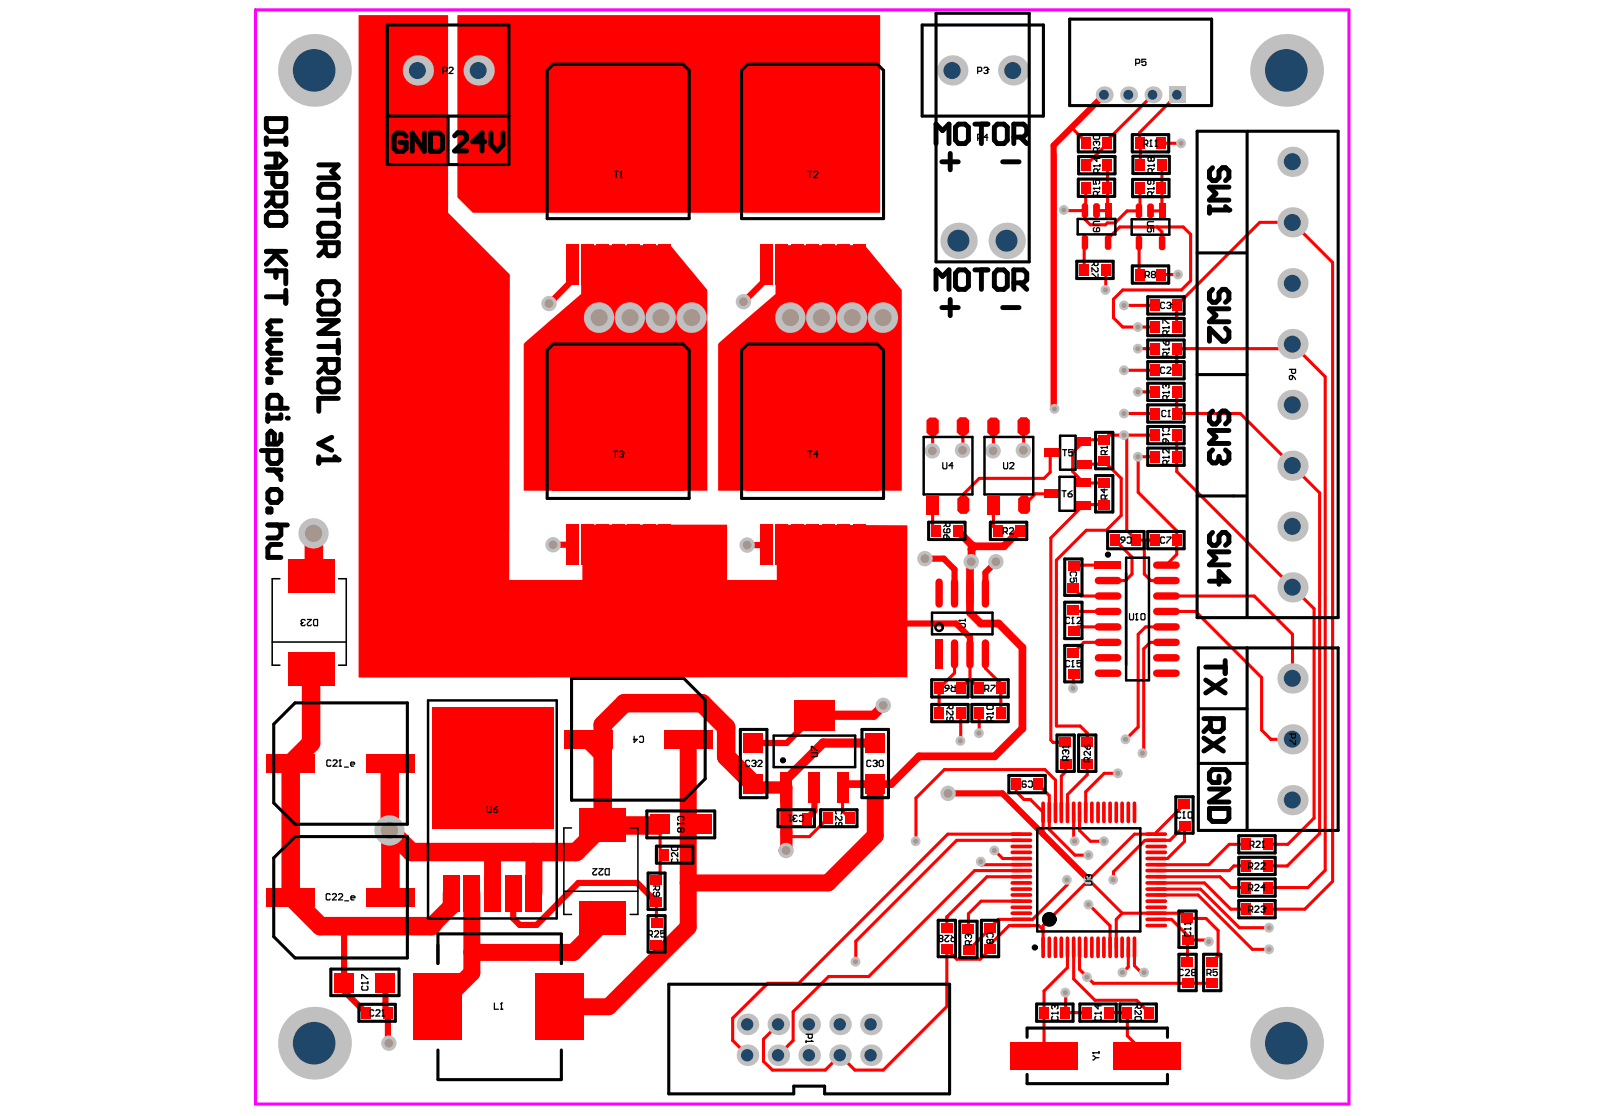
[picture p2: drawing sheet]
<svg xmlns="http://www.w3.org/2000/svg" width="284mm" height="197mm" viewBox="0 0 284 197" stroke-linecap="round" stroke-linejoin="round" font-family="sans-serif">
<path d="M45.1 1.7h192.8v193h-192.8z" fill="none" stroke="#f0f" stroke-width=".54"/>
<g fill="#a6968d">
<circle cx="150.9" cy="169.6" r=".44"/>
<circle cx="68.7" cy="146.5" r="1.52"/>
<circle cx="55.3" cy="94.1" r="1.52"/>
<circle cx="189.3" cy="121.4" r=".44"/>
<circle cx="197.2" cy="136.4" r=".44"/>
<circle cx="187.6" cy="37" r=".44"/>
<circle cx="200.7" cy="57.7" r=".44"/>
<circle cx="200.7" cy="61.5" r=".44"/>
<circle cx="200.7" cy="69.1" r=".44"/>
<circle cx="200.7" cy="80.6" r=".44"/>
<circle cx="198.3" cy="76.8" r=".44"/>
<circle cx="198.3" cy="72.9" r=".44"/>
<circle cx="198.3" cy="65.3" r=".44"/>
<circle cx="198.3" cy="53.9" r=".44"/>
<circle cx="207.8" cy="48.4" r=".44"/>
<circle cx="195" cy="51.1" r=".44"/>
<circle cx="223.8" cy="167.5" r=".44"/>
<circle cx="208.3" cy="25.3" r=".44"/>
<circle cx="201.8" cy="171.5" r=".44"/>
<circle cx="198" cy="171.5" r=".44"/>
<circle cx="175.4" cy="150" r=".44"/>
<circle cx="173" cy="152" r=".44"/>
<circle cx="196.4" cy="155.2" r=".44"/>
<circle cx="192" cy="159.6" r=".44"/>
<circle cx="192" cy="150.8" r=".44"/>
<circle cx="192" cy="155.2" r=".44"/>
<circle cx="188.2" cy="155.2" r=".44"/>
<circle cx="171.3" cy="99.1" r=".76"/>
<circle cx="175.7" cy="99.1" r=".76"/>
<circle cx="163.1" cy="98.5" r=".76"/>
<circle cx="97.5" cy="96.1" r=".76"/>
<circle cx="131.8" cy="96.1" r=".76"/>
<circle cx="96.8" cy="53.5" r=".76"/>
<circle cx="131.1" cy="53.2" r=".76"/>
<circle cx="175.2" cy="79.5" r=".76"/>
<circle cx="180.5" cy="79.4" r=".76"/>
<circle cx="169.8" cy="79.4" r=".76"/>
<circle cx="164.5" cy="79.5" r=".76"/>
<circle cx="68.6" cy="184" r=".76"/>
<circle cx="155.8" cy="56" r="1.5"/>
<circle cx="150.3" cy="56" r="1.5"/>
<circle cx="144.9" cy="56" r="1.5"/>
<circle cx="139.4" cy="56" r="1.5"/>
<circle cx="122" cy="56" r="1.5"/>
<circle cx="116.6" cy="56" r="1.5"/>
<circle cx="111.1" cy="56" r="1.5"/>
<circle cx="105.7" cy="56" r="1.5"/>
<circle cx="186" cy="72.1" r=".44"/>
<circle cx="155.8" cy="124.4" r=".76"/>
<circle cx="201.5" cy="132.9" r=".44"/>
<circle cx="198.5" cy="130.4" r=".44"/>
<circle cx="172.7" cy="129.3" r=".44"/>
<circle cx="167.2" cy="139.9" r=".76"/>
<circle cx="187.9" cy="175.1" r=".44"/>
<circle cx="191.7" cy="172.4" r=".44"/>
<circle cx="223.8" cy="163.6" r=".44"/>
<circle cx="194.7" cy="148.4" r=".44"/>
<circle cx="189.5" cy="148.4" r=".44"/>
<circle cx="161.5" cy="148.4" r=".44"/>
<circle cx="138.6" cy="150" r=".76"/>
<circle cx="213.2" cy="166.1" r=".44"/>
<circle cx="169.4" cy="130.7" r=".44"/>
</g>
<g fill="#f00">
<path d="M136.8 43.2h15.7l6.6 7.9v35.5h-32.4v-25.9l10.1-8.8z"/>
<path d="M80.7 2.7h74.6v34.8h-71.9l-2.7-2.7z"/>
<path d="M102.5 43.2h15.7l6.6 7.9v35.5h-32.4v-25.9l10.1-8.8z"/>
<path d="M63.3 2.7h15.7v34.8l10.9 10.9-.1 53.9h12.9v-9.8h25.6v9.8h8.7v-9.8l23 .2v26.8h-96.7z"/>
</g>
<path d="M101 96l-.1 .1M164.5 93l.6 .6M55.4 101.2l-.5 .4M102.9 118.6l.9 .9M116.4 154.6l-.6 .6M116.4 145.4l-.1 .2M138.5 144.4l-.2 .2v1.9l.4 .4" fill="none" stroke="#f00" stroke-width=".54"/>
<path d="M68.4 183.8l.2 .2" fill="none" stroke="#f00" stroke-width="1.1"/>
<path d="M76.4 163.1l-.3 .3" fill="none" stroke="#f00" stroke-width="3.3"/>
<path d="M94.1 150.3l.1 .1" fill="none" stroke="#f00" stroke-width="3"/>
<circle cx="164.5" cy="79.5" r=".27" fill="#f00"/>
<path d="M167 161.7v1.9" fill="none" stroke="#f00" stroke-width=".54"/>
<g fill="#f00">
<circle cx="167" cy="161.7" r=".27"/>
<circle cx="169.5" cy="130.7" r=".27"/>
</g>
<path d="M175.2 92.9l.8 .7M173.1 152.5h.1M175.4 150l1.5 1.4M170.8 161.2v2.6M174.6 166.6v.9M176.1 162.2l-1.5 1.4v.2" fill="none" stroke="#f00" stroke-width=".54"/>
<path d="M171.4 96.1v.8l.5-.5" fill="none" stroke="#f00" stroke-width="1.4"/>
<circle cx="175.2" cy="79.5" r=".27" fill="#f00"/>
<path d="M182.6 87.1l-1.9 2M179.3 139.7l1.3 1.3h1.2M180.1 162.2h2" fill="none" stroke="#f00" stroke-width=".54"/>
<circle cx="180.6" cy="79.4" r=".27" fill="#f00"/>
<path d="M185.5 79.9l-.3 .2M186.1 72.1h.1M185.2 83.3l-1 1.1M184.3 135.7l1.9 1.9M185.4 130.5l.3 .5M184 163.3v.7" fill="none" stroke="#f00" stroke-width=".54"/>
<path d="M185.8 71.9l.3 .2" fill="none" stroke="#f00" stroke-width="1.1"/>
<circle cx="188" cy="175.1" r=".27" fill="#f00"/>
<path d="M187.7 37l.1 .1h3.6l.1-.1M195.6 76.8l-.8 .8M189.2 83.2l2 2M191.2 89l-.1 .1M194.8 81.4l-.5 .5M189.3 107.5l.4 .4M190.1 110.6l-.8 .7M191.2 113.3l-1.9 1.9M188 134.8v1.3M189.4 148.2l.2 .2M192.3 148.4h2.5" fill="none" stroke="#f00" stroke-width=".54"/>
<circle cx="195" cy="51.1" r=".27" fill="#f00"/>
<g fill="none" stroke="#f00" stroke-width=".54">
<path d="M195.3 39.3l-.3 .4h-2.7M195.3 24.7v.6M195.4 37.1h-2M201 23.4v1.9M201.1 37l-.2 .2M200.8 57.7h3M200.9 48.3l.1 .1M198.3 76.8l.4 .4M200.8 61.5h3M200.8 80.6h3M199.7 101.3l-1.2 1.1M201.8 101.3l1.2 1.1"/>
<path d="M202.1 110.6l-1.3 1.3M202.9 113.3l-1.2 1.1M201.7 132.7l-.1 .2M196.4 153.8v1.4M202 148.2h2M204 146.8v.3M197.9 161.1l-1 1.1M199 170.6l-1 .9M201.8 171.5v.6"/>
</g>
<g fill="#f00">
<circle cx="207.6" cy="80.6" r=".27"/>
<circle cx="207.6" cy="72.9" r=".27"/>
<circle cx="207.6" cy="65.3" r=".27"/>
<circle cx="207.6" cy="57.7" r=".27"/>
</g>
<g fill="none" stroke="#f00" stroke-width=".54">
<path d="M164.5 75.2v4.3M228 60.7l-.8 .8M164.5 89.1v3.9M168.4 115.3v3.4M171.1 115.3v4.5l1.6 1.6M173.8 115.3v2.6M169.5 125.8v4.9M172.7 125.8v3.5M115.8 159.1v3.7M116.4 145.4v9.2M148.6 143l1.3 1.4M173.1 159l-2.3 2.2"/>
<path d="M173.1 152v.5M129.2 179.6v3.9M139.9 178.5v5M151 166v3.6M167 167.5l1.8 1.7M178 163.3l-3.4 3.3M209.5 165.8h3.5M209.5 162h3.2M134.7 183.3v3.9"/>
</g>
<path d="M100.9 46.7v2.8M166.5 98.5l1.9 1.9v4.2M171.1 112.4v2.9M68 178.2l.4 .5v5.1" fill="none" stroke="#f00" stroke-width="1.1"/>
<path d="M94.2 150.4v.4M106.3 161.9v.9" fill="none" stroke="#f00" stroke-width="3"/>
<path d="M106.3 127.8v5.1M128.1 128.3v5.2" fill="none" stroke="#f00" stroke-width="3.3"/>
<path d="M132.9 138.3l.6 .6" fill="none" stroke="#f00" stroke-width="1.6"/>
<path d="M171.4 96.9v2.2l-.3 .3v5.2M171.1 108.1l1.9 1.9" fill="none" stroke="#f00" stroke-width="1.4"/>
<circle cx="176.5" cy="125.8" r=".27" fill="#f00"/>
<g fill="none" stroke="#f00" stroke-width=".54">
<path d="M191.4 37.1v1.6M195.3 25.3h.1M198.8 37.2l-2.1 2.1M201 25.3l.1 .1v3.7M191.4 42.8l-.2 .1v4.7M195 47.6v3.5M195.4 42.1v.7M196.4 56.1l1.6 1.6M198 51.1l-1.6 1.7M200.9 42.8v5.5M210 41.3v8.2M175.2 75.2v4.3"/>
<path d="M180.6 75.2v4.2M191.5 77.6l-2.3 2.2v3.4M200.8 69.1h3M207.6 61.5v3.8M207.6 76.8v6.4M175.2 89.1v3.8M185.2 80.1v3.2M189.5 99.7l-.2 .2M196.7 95.3l3 3v3M200.8 80.6v6.2M203.8 95.3h-2v6M207.6 93.6v4.2l-1.9 1.9"/>
<path d="M189.3 119v2.4M189.3 103.7l1.4 1.4M176.5 120.6v.8M179.3 138.3v1.4M184 143.3v3.8M185.1 143.3v3M188.2 155.2v.9M189.4 143.3v4.9M190.4 143.3v3.2M192.1 159.6l3.7 3.7v3.8M215.2 154.6l1.9 2M184 164v3.1"/>
<path d="M184.2 178.6v7.6M188.3 167.1v3.6M189.4 167.1v5.6M190.4 167.1v3.9M196.9 162.2v4.9M198.9 178.6v4.1M199 167.1v3.5M200.1 167.1v3.2M209.5 165v4.6M214.9 164.1v4.5l-1.1 1"/>
</g>
<circle cx="224.2" cy="130.4" r=".27" fill="#f00"/>
<g fill="none" stroke="#f00" stroke-width=".54">
<path d="M186.1 27.1v45M191.5 33.1v3.9M195.4 29.1v8M201.1 33.2v3.8M196.4 52.8v3.3M207.6 53.9v3.8M198.7 77.2v16.3M207.6 69.1v3.8M233.7 66.5v87M135.2 96.1h-.1M169.9 87.2v1.9M172.7 84.4h11.5"/>
<path d="M185.4 94.9v35.6M186.3 98.8v29.3M197.8 84.4v6.5M232.8 86.9v60.1M173.8 117.9l2.7 2.7M200.8 111.9v16.3M201.7 114.4v18.3M222.5 119.5v9.3l1.7 1.6M228 111.9v7.8M231.8 107.4v36.9M148.6 138.9v4.1M176.5 121.4v4.4"/>
<path d="M186.2 137.6v5.7M86.7 150.8h7.5M161.6 140.8v7.6M168.8 148.2h11.3M171.9 153.6h8.2M173.1 159h7M173.2 152.5h6.9M174.1 154.6h6M176.9 151.4h3.2M185.1 140.3v3M188.3 140.2v3.1M135.4 173.4h5.5"/>
<path d="M167 167.5v10M176.1 162.2h4M178 163.3h5.2l.8 .7M184.2 174.8v3.8M188 175.1v3.5M129.2 183.5l2.6 2.6M134.7 187.2l1.6 1.6h9.3M139.9 183.5l-2.6 2.6M150.8 188.8h5"/>
</g>
<path d="M185.8 25.7v46.2M163.2 98.5h3.3M90.5 157.5v4.5l1.2 1.1h3M102 155.7h10.4M60 163.4l.7 .6M68 173.3v4.9" fill="none" stroke="#f00" stroke-width="1.1"/>
<path d="M154.4 138.3v9.1M94.2 150.8v6.7" fill="none" stroke="#f00" stroke-width="3"/>
<path d="M155.9 124.4l-1.8 1.8" fill="none" stroke="#f00" stroke-width="1.6"/>
<path d="M171.9 96.4h5.2M171.1 104.6v3.5M173 110h3.2M180.3 114.2v14.3" fill="none" stroke="#f00" stroke-width="1.4"/>
<path d="M54.9 118v13.1M106.3 132.9v12.7M56.5 163.4h3.5" fill="none" stroke="#f00" stroke-width="3.3"/>
<path d="M138.7 149.7l-.3 .3h.3" fill="none" stroke="#f00" stroke-width="2.2"/>
<circle cx="169.8" cy="79.4" r=".27" fill="#f00"/>
<g fill="none" stroke="#f00" stroke-width=".54">
<path d="M189.3 22.8l2.5 2.5h-.3M191.6 28.5v.6M195.3 39.3h1.4M198.8 37.2h2.1M202.9 37.2h2.1M204.8 25.3h3.6M205 33.1v.1M222.2 39.2h5.8M197.5 40l-2.1 2.1M198 57.7h2.8M204.8 48.4h3M205 40.9l-.9-.9h4.6l1.3 1.3"/>
<path d="M210 49.5l-1.6 1.6M191.5 77.6h3.3M195.6 76.8h2.7M207.6 72.9h11.2M191.2 89h3.6M191.2 85.2h3.6M191.2 81.9h3.1M191.6 93.5h3.6M189.7 107.9h5.7M190.1 110.6h5.3M190.7 105.1h4.7M191.2 113.3h4.2"/>
<path d="M195.4 102.4h3.1M203 102.4h2.7M205.7 107.9h5.2M166.6 135.7l-5 5.1M185.7 131h2.3M186.3 128.1h4.2l1.3 1.2M188 136.1l-.8 .8M191.8 134.8v1.9M194.8 136.4h2.4M146 144.4l-3.2 3.2h-3.4l-.7-.7M189.6 150.8h2.5M204 156.8h7.8"/>
<path d="M204 157.9h7.3M204 152.5h9.2M204 154.6h11.2M204 155.7h8.5M204 148.2h2.4M208.9 148.4l-3 3h-1.9M216.8 148.9h3M219.8 152.7h-2.2l-.8 .9h-12.8M223.6 152.7h3.5M223.6 148.9h3.6M167 177.5l-11.2 11.3M188 178.6h3.8l.3 .3"/>
<path d="M190.4 171l1.4 1.4M193.1 176.4h7.4M195.6 178.6h3.3M200.1 170.3l1.7 1.8M204 161.1h4.6l.9 .9M204 162.2h2.6M212.7 162l2.2 2.1M213 165.8l.3 .3M217.1 160.4h2.7M220.9 167.5h3M223.6 160.4h6.6M137.3 180.7l-2.6 2.6"/>
<path d="M148.2 186.1l-2.6 2.7"/>
</g>
<path d="M135.2 46.7v2.5M143.7 126.2l-4.9 4.9M143.7 143l-1.3 1.4M60.7 164v10.8" fill="none" stroke="#f00" stroke-width="1.1"/>
<path d="M55.4 94.1v7.1M54.9 131.1l-3.6 3.6M68.9 134.7l-.1 .1M103.8 130.4l2.5 2.5M68.8 146.5l3.8 3.8M106.3 145.6l-4.7 4.7" fill="none" stroke="#f00" stroke-width="3.3"/>
<path d="M86.7 150.8l.2 .1M83.3 168l-.1 3.6M106.3 162.8l-5.2 5.2" fill="none" stroke="#f00" stroke-width="3"/>
<path d="M138.7 146.9v2.8" fill="none" stroke="#f00" stroke-width="2.2"/>
<path d="M149.2 138.3l-.6 .6M162.1 133.4l-4.9 4.9h-2.8" fill="none" stroke="#f00" stroke-width="1.4"/>
<path d="M145.2 131.1l-6.5 6.4v1.4" fill="none" stroke="#f00" stroke-width="1.6"/>
<circle cx="165.6" cy="125.8" r=".27" fill="#f00"/>
<g fill="none" stroke="#f00" stroke-width=".54">
<path d="M203.4 16.7l-8.1 8M207.6 16.7l-6.6 6.7M191.4 38.7l.9 1M195.3 25.3l-3.7 3.8M205 29.1v4M205 33.2v4M222.2 39.2l-14.6 14.7M228 39.2l7.1 7.1v109.2l-4.9 4.9M197.5 40h6.6M198 51.1h10.4M198.3 53.9h5.5M205 40.9v1.9"/>
<path d="M169.8 75.2v4.2M198.3 76.8h5.5M198.3 72.9h5.5M198.3 65.3h5.5M207.6 61.5h19.6M218.8 72.9l14 14M228 60.7l5.7 5.8M172.7 84.4l-2.8 2.8M182.6 87.1h2.8M189.5 99.7h5.9M191.1 89.1l-5.7 5.8M191.6 93.5l-5.3 5.3"/>
<path d="M194.8 81.4l3 3M197.8 90.9l-2.6 2.6M198.7 93.5l1.8 1.8h1.3M200.8 86.8l6.8 6.8M207.6 83.2l24.2 24.2M168.4 118.7l-2.8 2.7v4.4M171.1 119.8l-1.6 1.6M202.1 110.6h3.6M202.9 113.3h2.8M205.7 105.1h15.5l6.8 6.8M210.9 107.9l11.6 11.6M166.6 135.7h17.7"/>
<path d="M183.1 138.3l2 2M187.2 136.9v6.4M191.8 136.7l-3.5 3.5M191.8 129.3v1.7M194.8 136.4l-3.3 3.3v3.6M200.8 128.2l-2.2 2.2M224.2 130.4h3.8M168.8 148.2l-17.8 17.8M171.9 153.6l-18.7 18.6h-7l-6.3 6.3M174.1 154.6l-7.1 7.1M180.1 147.1h-12.9l-26.3 26.3M181.8 141l2.2 2.3"/>
<path d="M185.1 146.3l4.5 4.5M188.2 156.1l-6.1 6.1M190.4 146.5l1.9 1.9M192.1 155.2l5.8 5.9h6.1M202 148.2l-5.6 5.6M204 147.1h-3.9l-16.1 16.2M206.4 148.2l2.5-2.5v2.7M208.9 141.8l-4.9 5M211.3 157.9l9.6 9.6M211.8 156.8l6.8 6.8h5.3M212.5 155.7l4.6 4.7M216.8 148.9l-3.6 3.6"/>
<path d="M217.1 156.6h2.7M231.8 144.3l-4.6 4.6M232.8 147l-5.7 5.7M233.7 153.5l-3 3.1h-7.1M135.4 173.4l-6.2 6.2M174.6 163.8l-3.8 3.8M174.6 167.5l-1.7 1.7h-4.1M188.3 170.7l-4.1 4.1M189.4 172.7l3.7 3.7M191.8 172.4l1.1 1h20.9M200.5 176.4l2.2 2.2M206.6 162.2l2.9 2.8"/>
<path d="M148.2 186.1l2.6 2.7M198.9 182.7l3.5 3.5"/>
</g>
<path d="M168.9 93.6l2.5 2.5M179.8 93.6l-2.7 2.8M176.2 110l4.1 4.2M149.2 138.3h5.2M180.3 128.5l-4.9 4.9h-13.3" fill="none" stroke="#f00" stroke-width="1.4"/>
<g fill="none" stroke="#f00" stroke-width="1.1">
<path d="M194.8 16.7l-9 9M100.9 49.5l-4 4M135.2 49.2l-4 4M97.6 96.1h3.3M131.8 96.1h3.3M175.7 99.1l-1.9 1.9v3.6M159.1 110h9.5l2.5 2.4M132.9 131.1h5.9M143.7 138.9v4.1M167.3 139.9h9.5l15.3 15.3M102 155.7l-7.3 7.4M112.4 155.7l3.4 3.4"/>
<path d="M60.7 174.8l3.9 3.9"/>
</g>
<path d="M51.3 134.7v23.6M68.8 134.8v11.7M106.3 127.8l3.8-3.8h13.7l4.3 4.3M128.1 133.5l4.8 4.8M51.4 158.3l5.1 5.1M68.9 146.6v11.7M72.6 150.3h29M106.3 145.6h10M60 163.4h16.1" fill="none" stroke="#f00" stroke-width="3.3"/>
<path d="M121.4 130.4v33.1l-14.1 14.1h-8.7M79.6 157.5v2.4l-3.2 3.2M83.2 157.5v10.4M86.9 150.9v6.6M154.4 147.4l-8.3 8.3h-24.7M83.2 171.6l-6 6M83.3 168h17.8" fill="none" stroke="#f00" stroke-width="3"/>
<path d="M133.5 138.9h5.2v8" fill="none" stroke="#f00" stroke-width="2.2"/>
<path d="M143.7 126.2h10.4M145.2 131.1h9.2" fill="none" stroke="#f00" stroke-width="1.6"/>
<circle cx="150.9" cy="169.6" r=".87" fill="#c0c0c0"/>
<circle cx="150.9" cy="169.6" r=".44" fill="#a6968d"/>
<circle cx="68.7" cy="146.5" r="2.67" fill="#c0c0c0"/>
<circle cx="68.7" cy="146.5" r="1.52" fill="#a6968d"/>
<circle cx="55.3" cy="94.1" r="2.67" fill="#c0c0c0"/>
<circle cx="55.3" cy="94.1" r="1.52" fill="#a6968d"/>
<circle cx="189.3" cy="121.4" r=".87" fill="#c0c0c0"/>
<circle cx="189.3" cy="121.4" r=".44" fill="#a6968d"/>
<circle cx="197.2" cy="136.4" r=".87" fill="#c0c0c0"/>
<circle cx="197.2" cy="136.4" r=".44" fill="#a6968d"/>
<circle cx="187.6" cy="37" r=".87" fill="#c0c0c0"/>
<circle cx="187.6" cy="37" r=".44" fill="#a6968d"/>
<circle cx="200.7" cy="57.7" r=".87" fill="#c0c0c0"/>
<circle cx="200.7" cy="57.7" r=".44" fill="#a6968d"/>
<circle cx="200.7" cy="61.5" r=".87" fill="#c0c0c0"/>
<circle cx="200.7" cy="61.5" r=".44" fill="#a6968d"/>
<circle cx="200.7" cy="69.1" r=".87" fill="#c0c0c0"/>
<circle cx="200.7" cy="69.1" r=".44" fill="#a6968d"/>
<circle cx="200.7" cy="80.6" r=".87" fill="#c0c0c0"/>
<circle cx="200.7" cy="80.6" r=".44" fill="#a6968d"/>
<circle cx="198.3" cy="76.8" r=".87" fill="#c0c0c0"/>
<circle cx="198.3" cy="76.8" r=".44" fill="#a6968d"/>
<circle cx="198.3" cy="72.9" r=".87" fill="#c0c0c0"/>
<circle cx="198.3" cy="72.9" r=".44" fill="#a6968d"/>
<circle cx="198.3" cy="65.3" r=".87" fill="#c0c0c0"/>
<circle cx="198.3" cy="65.3" r=".44" fill="#a6968d"/>
<circle cx="198.3" cy="53.9" r=".87" fill="#c0c0c0"/>
<circle cx="198.3" cy="53.9" r=".44" fill="#a6968d"/>
<circle cx="207.8" cy="48.4" r=".87" fill="#c0c0c0"/>
<circle cx="207.8" cy="48.4" r=".44" fill="#a6968d"/>
<circle cx="195" cy="51.1" r=".87" fill="#c0c0c0"/>
<circle cx="195" cy="51.1" r=".44" fill="#a6968d"/>
<circle cx="223.8" cy="167.5" r=".87" fill="#c0c0c0"/>
<circle cx="223.8" cy="167.5" r=".44" fill="#a6968d"/>
<circle cx="208.3" cy="25.3" r=".87" fill="#c0c0c0"/>
<circle cx="208.3" cy="25.3" r=".44" fill="#a6968d"/>
<circle cx="201.8" cy="171.5" r=".87" fill="#c0c0c0"/>
<circle cx="201.8" cy="171.5" r=".44" fill="#a6968d"/>
<circle cx="198" cy="171.5" r=".87" fill="#c0c0c0"/>
<circle cx="198" cy="171.5" r=".44" fill="#a6968d"/>
<circle cx="175.4" cy="150" r=".87" fill="#c0c0c0"/>
<circle cx="175.4" cy="150" r=".44" fill="#a6968d"/>
<circle cx="173" cy="152" r=".87" fill="#c0c0c0"/>
<circle cx="173" cy="152" r=".44" fill="#a6968d"/>
<circle cx="196.4" cy="155.2" r=".87" fill="#c0c0c0"/>
<circle cx="196.4" cy="155.2" r=".44" fill="#a6968d"/>
<circle cx="192" cy="159.6" r=".87" fill="#c0c0c0"/>
<circle cx="192" cy="159.6" r=".44" fill="#a6968d"/>
<circle cx="192" cy="150.8" r=".87" fill="#c0c0c0"/>
<circle cx="192" cy="150.8" r=".44" fill="#a6968d"/>
<circle cx="192" cy="155.2" r=".87" fill="#c0c0c0"/>
<circle cx="192" cy="155.2" r=".44" fill="#a6968d"/>
<circle cx="188.2" cy="155.2" r=".87" fill="#c0c0c0"/>
<circle cx="188.2" cy="155.2" r=".44" fill="#a6968d"/>
<circle cx="171.3" cy="99.1" r="1.36" fill="#c0c0c0"/>
<circle cx="171.3" cy="99.1" r=".76" fill="#a6968d"/>
<circle cx="175.7" cy="99.1" r="1.36" fill="#c0c0c0"/>
<circle cx="175.7" cy="99.1" r=".76" fill="#a6968d"/>
<circle cx="163.1" cy="98.5" r="1.36" fill="#c0c0c0"/>
<circle cx="163.1" cy="98.5" r=".76" fill="#a6968d"/>
<circle cx="97.5" cy="96.1" r="1.36" fill="#c0c0c0"/>
<circle cx="97.5" cy="96.1" r=".76" fill="#a6968d"/>
<circle cx="131.8" cy="96.1" r="1.36" fill="#c0c0c0"/>
<circle cx="131.8" cy="96.1" r=".76" fill="#a6968d"/>
<circle cx="96.8" cy="53.5" r="1.36" fill="#c0c0c0"/>
<circle cx="96.8" cy="53.5" r=".76" fill="#a6968d"/>
<circle cx="131.1" cy="53.2" r="1.36" fill="#c0c0c0"/>
<circle cx="131.1" cy="53.2" r=".76" fill="#a6968d"/>
<circle cx="175.2" cy="79.5" r="1.36" fill="#c0c0c0"/>
<circle cx="175.2" cy="79.5" r=".76" fill="#a6968d"/>
<circle cx="180.5" cy="79.4" r="1.36" fill="#c0c0c0"/>
<circle cx="180.5" cy="79.4" r=".76" fill="#a6968d"/>
<circle cx="169.8" cy="79.4" r="1.36" fill="#c0c0c0"/>
<circle cx="169.8" cy="79.4" r=".76" fill="#a6968d"/>
<circle cx="164.5" cy="79.5" r="1.36" fill="#c0c0c0"/>
<circle cx="164.5" cy="79.5" r=".76" fill="#a6968d"/>
<circle cx="68.6" cy="184" r="1.36" fill="#c0c0c0"/>
<circle cx="68.6" cy="184" r=".76" fill="#a6968d"/>
<circle cx="155.7" cy="56" r="2.68" fill="#c0c0c0"/>
<circle cx="155.8" cy="56" r="1.5" fill="#a6968d"/>
<circle cx="150.3" cy="56" r="2.68" fill="#c0c0c0"/>
<circle cx="150.3" cy="56" r="1.5" fill="#a6968d"/>
<circle cx="144.8" cy="56" r="2.68" fill="#c0c0c0"/>
<circle cx="144.9" cy="56" r="1.5" fill="#a6968d"/>
<circle cx="139.4" cy="56" r="2.68" fill="#c0c0c0"/>
<circle cx="139.4" cy="56" r="1.5" fill="#a6968d"/>
<circle cx="122" cy="56" r="2.68" fill="#c0c0c0"/>
<circle cx="122" cy="56" r="1.5" fill="#a6968d"/>
<circle cx="116.5" cy="56" r="2.68" fill="#c0c0c0"/>
<circle cx="116.6" cy="56" r="1.5" fill="#a6968d"/>
<circle cx="111.1" cy="56" r="2.68" fill="#c0c0c0"/>
<circle cx="111.1" cy="56" r="1.5" fill="#a6968d"/>
<circle cx="105.6" cy="56" r="2.68" fill="#c0c0c0"/>
<circle cx="105.7" cy="56" r="1.5" fill="#a6968d"/>
<circle cx="186" cy="72.1" r=".87" fill="#c0c0c0"/>
<circle cx="186" cy="72.1" r=".44" fill="#a6968d"/>
<circle cx="155.8" cy="124.4" r="1.36" fill="#c0c0c0"/>
<circle cx="155.8" cy="124.4" r=".76" fill="#a6968d"/>
<circle cx="201.5" cy="132.9" r=".87" fill="#c0c0c0"/>
<circle cx="201.5" cy="132.9" r=".44" fill="#a6968d"/>
<circle cx="198.5" cy="130.4" r=".87" fill="#c0c0c0"/>
<circle cx="198.5" cy="130.4" r=".44" fill="#a6968d"/>
<circle cx="172.7" cy="129.3" r=".87" fill="#c0c0c0"/>
<circle cx="172.7" cy="129.3" r=".44" fill="#a6968d"/>
<circle cx="167.2" cy="139.9" r="1.36" fill="#c0c0c0"/>
<circle cx="167.2" cy="139.9" r=".76" fill="#a6968d"/>
<circle cx="187.9" cy="175.1" r=".87" fill="#c0c0c0"/>
<circle cx="187.9" cy="175.1" r=".44" fill="#a6968d"/>
<circle cx="191.7" cy="172.4" r=".87" fill="#c0c0c0"/>
<circle cx="191.7" cy="172.4" r=".44" fill="#a6968d"/>
<circle cx="223.8" cy="163.6" r=".87" fill="#c0c0c0"/>
<circle cx="223.8" cy="163.6" r=".44" fill="#a6968d"/>
<circle cx="194.7" cy="148.4" r=".87" fill="#c0c0c0"/>
<circle cx="194.7" cy="148.4" r=".44" fill="#a6968d"/>
<circle cx="189.5" cy="148.4" r=".87" fill="#c0c0c0"/>
<circle cx="189.5" cy="148.4" r=".44" fill="#a6968d"/>
<circle cx="161.5" cy="148.4" r=".87" fill="#c0c0c0"/>
<circle cx="161.5" cy="148.4" r=".44" fill="#a6968d"/>
<circle cx="138.6" cy="150" r="1.36" fill="#c0c0c0"/>
<circle cx="138.6" cy="150" r=".76" fill="#a6968d"/>
<circle cx="213.2" cy="166.1" r=".87" fill="#c0c0c0"/>
<circle cx="213.2" cy="166.1" r=".44" fill="#a6968d"/>
<circle cx="169.4" cy="130.7" r=".87" fill="#c0c0c0"/>
<circle cx="169.4" cy="130.7" r=".44" fill="#a6968d"/>
<circle cx="137.3" cy="186.1" r="1.91" fill="#c0c0c0"/>
<circle cx="137.2" cy="186.1" r="1.09" fill="#1f4769"/>
<circle cx="137.3" cy="180.7" r="1.91" fill="#c0c0c0"/>
<circle cx="137.2" cy="180.7" r="1.09" fill="#1f4769"/>
<circle cx="55.5" cy="184" r="6.4" fill="#c0c0c0"/>
<circle cx="55.4" cy="184" r="3.8" fill="#1f4769"/>
<circle cx="73.7" cy="12.4" r="2.67" fill="#c0c0c0"/>
<circle cx="73.6" cy="12.4" r="1.5" fill="#1f4769"/>
<circle cx="84.4" cy="12.4" r="2.67" fill="#c0c0c0"/>
<circle cx="84.3" cy="12.4" r="1.5" fill="#1f4769"/>
<circle cx="148.2" cy="180.7" r="1.91" fill="#c0c0c0"/>
<circle cx="148.1" cy="180.7" r="1.09" fill="#1f4769"/>
<circle cx="148.2" cy="186.1" r="1.91" fill="#c0c0c0"/>
<circle cx="148.1" cy="186.1" r="1.09" fill="#1f4769"/>
<circle cx="142.7" cy="186.1" r="1.91" fill="#c0c0c0"/>
<circle cx="142.7" cy="186.1" r="1.09" fill="#1f4769"/>
<circle cx="142.7" cy="180.7" r="1.91" fill="#c0c0c0"/>
<circle cx="142.7" cy="180.7" r="1.09" fill="#1f4769"/>
<circle cx="153.6" cy="180.7" r="1.91" fill="#c0c0c0"/>
<circle cx="153.6" cy="180.7" r="1.09" fill="#1f4769"/>
<circle cx="153.6" cy="186.1" r="1.91" fill="#c0c0c0"/>
<circle cx="153.6" cy="186.1" r="1.09" fill="#1f4769"/>
<circle cx="177.6" cy="42.5" r="3.2" fill="#c0c0c0"/>
<circle cx="177.5" cy="42.5" r="1.93" fill="#1f4769"/>
<circle cx="178.7" cy="12.4" r="2.67" fill="#c0c0c0"/>
<circle cx="178.6" cy="12.4" r="1.5" fill="#1f4769"/>
<circle cx="194.8" cy="16.7" r="1.5" fill="#c0c0c0"/>
<circle cx="194.7" cy="16.7" r=".87" fill="#1f4769"/>
<circle cx="199.1" cy="16.7" r="1.5" fill="#c0c0c0"/>
<circle cx="199" cy="16.7" r=".87" fill="#1f4769"/>
<path d="M206.1 15.2h3v3h-3z" fill-rule="evenodd" fill="#c0c0c0"/>
<circle cx="207.6" cy="16.7" r=".86" fill="#1f4769"/>
<circle cx="226.9" cy="184" r="6.4" fill="#c0c0c0"/>
<circle cx="226.9" cy="184" r="3.8" fill="#1f4769"/>
<circle cx="228" cy="130.4" r="2.67" fill="#c0c0c0"/>
<circle cx="228" cy="130.4" r="1.5" fill="#1f4769"/>
<circle cx="228" cy="119.7" r="2.67" fill="#c0c0c0"/>
<circle cx="228" cy="119.7" r="1.5" fill="#1f4769"/>
<circle cx="228" cy="92.9" r="2.67" fill="#c0c0c0"/>
<circle cx="228" cy="92.8" r="1.5" fill="#1f4769"/>
<circle cx="228" cy="82.1" r="2.67" fill="#c0c0c0"/>
<circle cx="228" cy="82.1" r="1.5" fill="#1f4769"/>
<circle cx="228" cy="60.7" r="2.67" fill="#c0c0c0"/>
<circle cx="228" cy="60.7" r="1.5" fill="#1f4769"/>
<circle cx="228" cy="49.9" r="2.67" fill="#c0c0c0"/>
<circle cx="228" cy="50" r="1.5" fill="#1f4769"/>
<circle cx="228" cy="28.5" r="2.67" fill="#c0c0c0"/>
<circle cx="228" cy="28.5" r="1.5" fill="#1f4769"/>
<circle cx="55.5" cy="12.4" r="6.4" fill="#c0c0c0"/>
<circle cx="55.4" cy="12.4" r="3.8" fill="#1f4769"/>
<circle cx="228" cy="141.1" r="2.67" fill="#c0c0c0"/>
<circle cx="228" cy="141.1" r="1.5" fill="#1f4769"/>
<circle cx="228" cy="103.6" r="2.67" fill="#c0c0c0"/>
<circle cx="228" cy="103.6" r="1.5" fill="#1f4769"/>
<circle cx="228" cy="71.4" r="2.67" fill="#c0c0c0"/>
<circle cx="227.9" cy="71.4" r="1.51" fill="#1f4769"/>
<circle cx="228" cy="39.2" r="2.67" fill="#c0c0c0"/>
<circle cx="228" cy="39.2" r="1.5" fill="#1f4769"/>
<circle cx="226.9" cy="12.4" r="6.4" fill="#c0c0c0"/>
<circle cx="226.9" cy="12.4" r="3.8" fill="#1f4769"/>
<circle cx="131.8" cy="186.1" r="1.91" fill="#c0c0c0"/>
<circle cx="131.8" cy="186.1" r="1.09" fill="#1f4769"/>
<circle cx="131.8" cy="180.7" r="1.91" fill="#c0c0c0"/>
<circle cx="131.8" cy="180.7" r="1.09" fill="#1f4769"/>
<circle cx="169.1" cy="42.5" r="3.2" fill="#c0c0c0"/>
<circle cx="169.1" cy="42.5" r="1.93" fill="#1f4769"/>
<circle cx="168" cy="12.4" r="2.67" fill="#c0c0c0"/>
<circle cx="167.9" cy="12.4" r="1.51" fill="#1f4769"/>
<circle cx="203.4" cy="16.7" r="1.5" fill="#c0c0c0"/>
<circle cx="203.3" cy="16.7" r=".86" fill="#1f4769"/>
<g fill="#f00">
<path d="M114.8 165.8h2v1.7h-2z" fill-rule="evenodd"/>
<path d="M114.8 161.9h2v1.7h-2z" fill-rule="evenodd"/>
<path d="M114.8 158.2h2v1.8h-2z" fill-rule="evenodd"/>
<path d="M166 166.6h2v1.7h-2z" fill-rule="evenodd"/>
<path d="M166 162.8h2v1.7h-2z" fill-rule="evenodd"/>
<path d="M175.1 92.6h1.7v2.1h-1.7z" fill-rule="evenodd"/>
<path d="M179 92.6h1.7v2.1h-1.7z" fill-rule="evenodd"/>
<path d="M180.1 87.4h1.1l.5 .6v2.2l-.5 .4h-1.1l-.5-.4v-2.2z" fill-rule="evenodd"/>
<path d="M184.2 79.1h2.6v1.5h-2.6z" fill-rule="evenodd"/>
<path d="M188.3 118.1h2.1v1.7h-2.1z" fill-rule="evenodd"/>
<path d="M188.3 114.3h2v1.7h-2z" fill-rule="evenodd"/>
<path d="M188.3 110.5h2.1v1.7h-2.1z" fill-rule="evenodd"/>
<path d="M193.8 88.1h2v1.8h-2z" fill-rule="evenodd"/>
<path d="M193.7 84.3h2.1v1.8h-2.1z" fill-rule="evenodd"/>
<path d="M193.1 35.8h.6l.3 .4v1.9l-.3 .3h-.6l-.3-.3v-1.9z" fill-rule="evenodd"/>
<path d="M202.9 79.5h1.7v2.1h-1.7z" fill-rule="evenodd"/>
<path d="M202.9 56.7h1.7v2h-1.7z" fill-rule="evenodd"/>
<path d="M202.9 52.8h1.7v2.1h-1.7z" fill-rule="evenodd"/>
<path d="M202.7 35.9h.5l.3 .3v2l-.3 .3h-.5l-.4-.3v-2z" fill-rule="evenodd"/>
<path d="M206.7 79.5h1.7v2.1h-1.7z" fill-rule="evenodd"/>
<path d="M206.7 56.7h1.7v2h-1.7z" fill-rule="evenodd"/>
<path d="M206.7 52.8h1.7v2.1h-1.7z" fill-rule="evenodd"/>
<path d="M218.9 147.9h1.7v2.1h-1.7z" fill-rule="evenodd"/>
<path d="M222.8 147.9h1.7v2.1h-1.7z" fill-rule="evenodd"/>
<path d="M67.6 177.6h1.7v2.1h-1.7z" fill-rule="evenodd"/>
<path d="M105.3 92.5h2.1v7.1h-2.1z" fill-rule="evenodd"/>
<path d="M105.3 43.2h2.1v7.1h-2.1z" fill-rule="evenodd"/>
<path d="M110.7 92.5h2.1v7.1h-2.1z" fill-rule="evenodd"/>
<path d="M110.7 43.2h2.1v7.1h-2.1z" fill-rule="evenodd"/>
<path d="M114.8 154.4h2v1.7h-2z" fill-rule="evenodd"/>
<path d="M120.1 149.8h1.7v2h-1.7z" fill-rule="evenodd"/>
<path d="M131.2 136.6h3.4v3.4h-3.4z" fill-rule="evenodd"/>
<path d="M131.2 129.4h3.4v3.4h-3.4z" fill-rule="evenodd"/>
<path d="M136.9 92.5h2.1v7.1h-2.1z" fill-rule="evenodd"/>
<path d="M136.9 43.2h2.1v7.1h-2.1z" fill-rule="evenodd"/>
<path d="M141.5 143.4h1.7v2h-1.7z" fill-rule="evenodd"/>
<path d="M145.2 143.3h1.7v2h-1.7z" fill-rule="evenodd"/>
<path d="M145 92.5h2.1v7.1h-2.1z" fill-rule="evenodd"/>
<path d="M145 43.2h2.1v7.1h-2.1z" fill-rule="evenodd"/>
<path d="M149 143.3h1.7v2h-1.7z" fill-rule="evenodd"/>
</g>
<path d="M168.4 113.4v3.9" fill="none" stroke="#f00" stroke-width="1.3"/>
<path d="M171.9 124.7h1.7v2.1h-1.7z" fill-rule="evenodd" fill="#f00"/>
<path d="M171.1 113.4v3.9" fill="none" stroke="#f00" stroke-width="1.3"/>
<g fill="#f00">
<path d="M171.9 120.4h1.6v2.1h-1.6z" fill-rule="evenodd"/>
<path d="M175.7 124.7h1.7v2.1h-1.7z" fill-rule="evenodd"/>
<path d="M175.7 120.4h1.7v2.1h-1.7z" fill-rule="evenodd"/>
<path d="M180 73.6h1.1l.6 .5v2.2l-.6 .5h-1.1l-.5-.5v-2.2z" fill-rule="evenodd"/>
</g>
<path d="M184 141.7v3.2M185.1 141.7v3.2M186.2 141.7v3.2M184 165.5v3.2M185.1 165.5v3.2M186.2 165.5v3.2" fill="none" stroke="#f00" stroke-width=".65"/>
<path d="M184.1 86.4h2.6v1.4h-2.6z" fill-rule="evenodd" fill="#f00"/>
<path d="M188.3 141.7v3.2M189.4 141.7v3.2M190.4 141.7v3.2M188.3 165.5v3.2M189.4 165.5v3.2M190.4 165.5v3.2" fill="none" stroke="#f00" stroke-width=".65"/>
<g fill="#f00">
<path d="M188.3 106.7h2v1.7h-2z" fill-rule="evenodd"/>
<path d="M188.3 99h2.1v1.8h-2.1z" fill-rule="evenodd"/>
<path d="M188.3 102.8h2v1.8h-2z" fill-rule="evenodd"/>
</g>
<path d="M192.6 141.7v3.2M193.7 141.7v3.2M194.7 141.7v3.2M192.6 165.5v3.2M193.7 165.5v3.2M194.7 165.5v3.2" fill="none" stroke="#f00" stroke-width=".65"/>
<g fill="#f00">
<path d="M193.7 76.7h2.1v1.7h-2.1z" fill-rule="evenodd"/>
<path d="M193.8 80.5h2v1.8h-2z" fill-rule="evenodd"/>
<path d="M198 177.6h1.7v2.1h-1.7z" fill-rule="evenodd"/>
</g>
<path d="M196.9 141.7v3.2M197.9 141.7v3.2M199 141.7v3.2M196.9 165.5v3.2M197.9 165.5v3.2M199 165.5v3.2" fill="none" stroke="#f00" stroke-width=".65"/>
<g fill="#f00">
<path d="M201.8 177.6h1.7v2.1h-1.7z" fill-rule="evenodd"/>
<path d="M202.9 94.2h1.7v2.1h-1.7z" fill-rule="evenodd"/>
<path d="M202.9 75.7h1.7v2.1h-1.7z" fill-rule="evenodd"/>
<path d="M202.9 71.9h1.7v2.1h-1.7z" fill-rule="evenodd"/>
<path d="M202.9 60.5h1.7v2h-1.7z" fill-rule="evenodd"/>
<path d="M202.9 68.1h1.7v2.1h-1.7z" fill-rule="evenodd"/>
<path d="M202.9 64.3h1.7v2h-1.7z" fill-rule="evenodd"/>
<path d="M206.7 94.2h1.7v2.1h-1.7z" fill-rule="evenodd"/>
<path d="M206.7 75.7h1.7v2.1h-1.7z" fill-rule="evenodd"/>
<path d="M206.7 71.9h1.7v2.1h-1.7z" fill-rule="evenodd"/>
<path d="M206.7 60.5h1.7v2h-1.7z" fill-rule="evenodd"/>
<path d="M206.7 68.1h1.7v2.1h-1.7z" fill-rule="evenodd"/>
<path d="M206.7 64.3h1.7v2h-1.7z" fill-rule="evenodd"/>
<path d="M218.9 159.3h1.7v2.1h-1.7z" fill-rule="evenodd"/>
<path d="M218.9 155.5h1.7v2.1h-1.7z" fill-rule="evenodd"/>
<path d="M218.9 151.7h1.7v2.1h-1.7z" fill-rule="evenodd"/>
<path d="M222.8 159.3h1.7v2.1h-1.7z" fill-rule="evenodd"/>
<path d="M222.8 155.5h1.7v2.1h-1.7z" fill-rule="evenodd"/>
<path d="M222.8 151.7h1.7v2.1h-1.7z" fill-rule="evenodd"/>
<path d="M92.7 154.3h2.9v6.5h-2.9z" fill-rule="evenodd"/>
</g>
<path d="M168.4 102.7v3.8M171.1 102.7v3.8" fill="none" stroke="#f00" stroke-width="1.3"/>
<g fill="#f00">
<path d="M47 156.7h8.6v3.2h-8.6z" fill-rule="evenodd"/>
<path d="M64.6 156.7h8.6v3.2h-8.6z" fill-rule="evenodd"/>
<path d="M122 143.7h3.5v3.4h-3.5z" fill-rule="evenodd"/>
<path d="M164.2 92.6h1.7v2.1h-1.7z" fill-rule="evenodd"/>
<path d="M163.4 87.5h2.1v3.2h-2.1z" fill-rule="evenodd"/>
<path d="M169.8 166.7h2.1v1.8h-2.1z" fill-rule="evenodd"/>
<path d="M173.6 166.6h2v1.7h-2z" fill-rule="evenodd"/>
<path d="M169.8 162.9h2v1.8h-2z" fill-rule="evenodd"/>
</g>
<path d="M178.6 162.2h3.2M178.6 163.3h3.2" fill="none" stroke="#f00" stroke-width=".65"/>
<path d="M173.7 162.8h2v1.7h-2z" fill-rule="evenodd" fill="#f00"/>
<path d="M178.6 157.9h3.2M178.6 159h3.2M178.6 152.5h3.2M178.6 153.6h3.2M178.6 154.6h3.2M178.6 155.7h3.2M178.6 148.2h3.2M178.6 149.3h3.2M178.6 150.3h3.2M178.6 160h3.2" fill="none" stroke="#f00" stroke-width=".65"/>
<g fill="#f00">
<path d="M168.1 92.6h1.7v2.1h-1.7z" fill-rule="evenodd"/>
<path d="M169.4 87.4h1.1l.5 .6v2.1l-.5 .5h-1.1l-.5-.5v-2.1z" fill-rule="evenodd"/>
<path d="M174.1 87.5h2.2v3.2h-2.2z" fill-rule="evenodd"/>
</g>
<path d="M193.7 118.8h3.5M193.7 116h3.5M193.7 110.6h3.5M193.7 105.1h3.5M193.7 102.4h3.5" fill="none" stroke="#f00" stroke-width="1.3"/>
<g fill="#f00">
<path d="M189.8 88.4h2.6v1.4h-2.6z" fill-rule="evenodd"/>
<path d="M189.8 84.4h2.5v1.4h-2.5z" fill-rule="evenodd"/>
<path d="M191.1 35.8h.6l.2 .4v1.9l-.2 .3h-.6l-.3-.3v-1.9z" fill-rule="evenodd"/>
<path d="M194.9 35.8h1.1v2.6h-1.1z" fill-rule="evenodd"/>
<path d="M200.6 35.9h.6l.3 .3v2l-.3 .3h-.6l-.3-.3v-2z" fill-rule="evenodd"/>
<path d="M208.4 161.1h2v1.8h-2z" fill-rule="evenodd"/>
<path d="M207.9 144.8h2.1v1.7h-2.1z" fill-rule="evenodd"/>
<path d="M207.9 141h2v1.7h-2z" fill-rule="evenodd"/>
</g>
<path d="M204 118.8h3.5M204 116h3.5M204 110.6h3.5M204 105.1h3.5M204 102.4h3.5" fill="none" stroke="#f00" stroke-width="1.3"/>
<g fill="#f00">
<path d="M204.4 35.9h1.2v2.6h-1.2z" fill-rule="evenodd"/>
<path d="M59 171.6h3.4v3.4h-3.4z" fill-rule="evenodd"/>
<path d="M47 133.1h8.6v3.2h-8.6z" fill-rule="evenodd"/>
<path d="M50.8 115h8.2v6h-8.2z" fill-rule="evenodd"/>
<path d="M50.8 98.6h8.2v6h-8.2z" fill-rule="evenodd"/>
<path d="M63.7 177.6h1.7v2.1h-1.7z" fill-rule="evenodd"/>
<path d="M66.2 171.6h3.5v3.4h-3.5z" fill-rule="evenodd"/>
<path d="M64.6 133.1h8.6v3.2h-8.6z" fill-rule="evenodd"/>
<path d="M102.2 159h8.2v5.9h-8.2z" fill-rule="evenodd"/>
<path d="M102.2 142.6h8.2v6h-8.2z" fill-rule="evenodd"/>
<path d="M99.6 128.8h8.5v3.2h-8.5z" fill-rule="evenodd"/>
<path d="M99.8 92.5h2.2v7.1h-2.2z" fill-rule="evenodd"/>
<path d="M108 92.5h2.1v7.1h-2.1z" fill-rule="evenodd"/>
<path d="M102.6 92.5h2.1v7.1h-2.1z" fill-rule="evenodd"/>
<path d="M99.8 43.2h2.2v7.1h-2.2z" fill-rule="evenodd"/>
<path d="M108 43.2h2.1v7.1h-2.1z" fill-rule="evenodd"/>
<path d="M102.6 43.2h2.1v7.1h-2.1z" fill-rule="evenodd"/>
<path d="M116.2 149.8h1.8v2h-1.8z" fill-rule="evenodd"/>
<path d="M117.1 128.8h8.6v3.2h-8.6z" fill-rule="evenodd"/>
<path d="M116.2 92.5h2.1v7.1h-2.1z" fill-rule="evenodd"/>
<path d="M116.2 43.2h2.1v7.1h-2.1z" fill-rule="evenodd"/>
<path d="M137.7 143.4h1.7v2h-1.7z" fill-rule="evenodd"/>
<path d="M134.1 92.5h2.2v7.1h-2.2z" fill-rule="evenodd"/>
<path d="M139.6 92.5h2.1v7.1h-2.1z" fill-rule="evenodd"/>
<path d="M142.3 92.5h2.1v7.1h-2.1z" fill-rule="evenodd"/>
<path d="M147.7 92.5h2.2v7.1h-2.2z" fill-rule="evenodd"/>
<path d="M134.1 43.2h2.2v7.1h-2.2z" fill-rule="evenodd"/>
<path d="M139.6 43.2h2.1v7.1h-2.1z" fill-rule="evenodd"/>
<path d="M142.3 43.2h2.1v7.1h-2.1z" fill-rule="evenodd"/>
<path d="M147.7 43.2h2.2v7.1h-2.2z" fill-rule="evenodd"/>
<path d="M164.8 124.7h1.7v2.1h-1.7z" fill-rule="evenodd"/>
<path d="M152.7 136.6h3.4v3.4h-3.4z" fill-rule="evenodd"/>
<path d="M152.7 129.4h3.4v3.4h-3.4z" fill-rule="evenodd"/>
<path d="M164.8 120.4h1.7v2.1h-1.7z" fill-rule="evenodd"/>
<path d="M165 112.7h1.3v5.2h-1.3z" fill-rule="evenodd"/>
<path d="M163.4 74.1l.6-.5h1.1l.5 .5v2.2l-.5 .6h-1.1l-.6-.6z" fill-rule="evenodd"/>
<path d="M183.3 177.6h1.7v2.1h-1.7z" fill-rule="evenodd"/>
</g>
<path d="M178.6 147.1h3.2M178.6 151.4h3.2M178.6 156.8h3.2M178.6 161.1h3.2" fill="none" stroke="#f00" stroke-width=".65"/>
<g fill="#f00">
<path d="M168.6 124.7h1.7v2.1h-1.7z" fill-rule="evenodd"/>
<path d="M182.2 137.3h1.7v2h-1.7z" fill-rule="evenodd"/>
<path d="M178.4 137.3h1.7v2h-1.7z" fill-rule="evenodd"/>
<path d="M168.6 120.4h1.7v2.1h-1.7z" fill-rule="evenodd"/>
</g>
<path d="M173.8 113.4v3.9" fill="none" stroke="#f00" stroke-width="1.3"/>
<g fill="#f00">
<path d="M169.3 73.6h1.1l.5 .5v2.2l-.5 .5h-1.1l-.5-.5v-2.2z" fill-rule="evenodd"/>
<path d="M174.7 73.6h1.1l.5 .6v2.1l-.5 .6h-1.1l-.6-.6v-2.1z" fill-rule="evenodd"/>
<path d="M187.1 177.6h1.7v2.1h-1.7z" fill-rule="evenodd"/>
<path d="M191 177.6h1.6v2.1h-1.6z" fill-rule="evenodd"/>
<path d="M194.7 177.6h1.7v2.1h-1.7z" fill-rule="evenodd"/>
</g>
<path d="M187.2 141.7v3.2M191.5 141.7v3.2M195.8 141.7v3.2M200.1 141.7v3.2M187.2 165.5v3.2M191.5 165.5v3.2M195.8 165.5v3.2M200.1 165.5v3.2" fill="none" stroke="#f00" stroke-width=".65"/>
<g fill="#f00">
<path d="M190.7 130.1h2.1v1.7h-2.1z" fill-rule="evenodd"/>
<path d="M190.8 133.9h2v1.7h-2z" fill-rule="evenodd"/>
<path d="M186.9 130.1h2v1.7h-2z" fill-rule="evenodd"/>
<path d="M187 133.9h2v1.7h-2z" fill-rule="evenodd"/>
</g>
<path d="M193.7 113.3h3.5M193.7 107.9h3.5" fill="none" stroke="#f00" stroke-width="1.3"/>
<g fill="#f00">
<path d="M199.6 94.2h1.7v2.1h-1.7z" fill-rule="evenodd"/>
<path d="M195.9 94.2h1.6v2.1h-1.6z" fill-rule="evenodd"/>
<path d="M193 99h4.8v1.3h-4.8z" fill-rule="evenodd"/>
<path d="M189.9 77.1h2.5v1.4h-2.5z" fill-rule="evenodd"/>
<path d="M189.9 81.2h2.6v1.4h-2.6z" fill-rule="evenodd"/>
<path d="M194.2 46.6h1.7v2h-1.7z" fill-rule="evenodd"/>
<path d="M190.4 46.6h1.7v2h-1.7z" fill-rule="evenodd"/>
<path d="M200.2 47.4h1.6v2.1h-1.6z" fill-rule="evenodd"/>
<path d="M191.1 41.5h.6l.2 .3v1.9l-.2 .4h-.6l-.3-.4v-1.9z" fill-rule="evenodd"/>
<path d="M195.2 41.5h.6l.2 .3v1.9l-.2 .4h-.6l-.3-.4v-1.9z" fill-rule="evenodd"/>
<path d="M200.6 41.6h.6l.3 .2v2l-.3 .3h-.6l-.3-.3v-2z" fill-rule="evenodd"/>
<path d="M190.7 24.2h1.7v2.1h-1.7z" fill-rule="evenodd"/>
<path d="M194.4 24.2h1.7v2.1h-1.7z" fill-rule="evenodd"/>
<path d="M200.3 32.1h1.7v2.1h-1.7z" fill-rule="evenodd"/>
<path d="M200.3 28.1h1.7v2h-1.7z" fill-rule="evenodd"/>
<path d="M190.7 32.1h1.7v2.1h-1.7z" fill-rule="evenodd"/>
<path d="M194.4 32.1h1.7v2.1h-1.7z" fill-rule="evenodd"/>
<path d="M190.7 28.1h1.7v2.1h-1.7z" fill-rule="evenodd"/>
<path d="M194.5 28.1h1.7v2.1h-1.7z" fill-rule="evenodd"/>
<path d="M200.2 24.2h1.6v2.1h-1.6z" fill-rule="evenodd"/>
<path d="M212.8 168.8h2v1.7h-2z" fill-rule="evenodd"/>
<path d="M212.8 172.6h2.1v1.7h-2.1z" fill-rule="evenodd"/>
<path d="M208.5 172.6h2v1.7h-2z" fill-rule="evenodd"/>
<path d="M208.4 168.8h2v1.7h-2z" fill-rule="evenodd"/>
<path d="M208.5 164.9h2v1.8h-2z" fill-rule="evenodd"/>
</g>
<path d="M204 99.7h3.5M204 113.3h3.5M204 107.9h3.5" fill="none" stroke="#f00" stroke-width="1.3"/>
<g fill="#f00">
<path d="M204 47.4h1.7v2.1h-1.7z" fill-rule="evenodd"/>
<path d="M204.7 41.6h.6l.3 .2v2l-.3 .3h-.6l-.3-.3v-2z" fill-rule="evenodd"/>
<path d="M204 32.1h1.7v2.1h-1.7z" fill-rule="evenodd"/>
<path d="M204.1 28.1h1.7v2h-1.7z" fill-rule="evenodd"/>
<path d="M204 24.2h1.7v2.1h-1.7z" fill-rule="evenodd"/>
<path d="M89 154.3h3v6.5h-3z" fill-rule="evenodd"/>
<path d="M85.4 154.3h2.9v6.5h-2.9z" fill-rule="evenodd"/>
<path d="M81.7 154.3h3v6.5h-3z" fill-rule="evenodd"/>
<path d="M147.6 136.2h2v5.4h-2z" fill-rule="evenodd"/>
<path d="M142.6 136.2h2.1v5.4h-2.1z" fill-rule="evenodd"/>
<path d="M137.7 136.2h2v5.4h-2z" fill-rule="evenodd"/>
<path d="M140.1 123.4h7.1v5.5h-7.1z" fill-rule="evenodd"/>
</g>
<path d="M165.6 102.7v3.8M173.8 102.7v3.8" fill="none" stroke="#f00" stroke-width="1.3"/>
<path d="M114.8 143.6h3.4v3.5h-3.4z" fill-rule="evenodd" fill="#f00"/>
<path d="M202.3 159h3.3M202.3 157.9h3.3M202.3 155.7h3.3M202.3 154.6h3.3M202.3 153.6h3.3M202.3 152.5h3.3M202.3 150.3h3.3M202.3 149.3h3.3M202.3 148.2h3.3M202.3 163.3h3.3M202.3 162.2h3.3M202.3 160h3.3" fill="none" stroke="#f00" stroke-width=".65"/>
<g fill="#f00">
<path d="M113.4 92.5h2.2v7.1h-2.2z" fill-rule="evenodd"/>
<path d="M113.4 43.2h2.2v7.1h-2.2z" fill-rule="evenodd"/>
<path d="M178.2 183.8h11.9v4.9h-11.9z" fill-rule="evenodd"/>
<path d="M150.5 92.5h2.1v7.1h-2.1z" fill-rule="evenodd"/>
<path d="M150.5 43.2h2.1v7.1h-2.1z" fill-rule="evenodd"/>
<path d="M196.4 183.8h12v4.9h-12z" fill-rule="evenodd"/>
</g>
<path d="M202.3 156.8h3.3M202.3 151.4h3.3M202.3 147.1h3.3M202.3 161.1h3.3" fill="none" stroke="#f00" stroke-width=".65"/>
<g fill="#f00">
<path d="M94.4 171.7h8.5v11.8h-8.5z" fill-rule="evenodd"/>
<path d="M72.9 171.7h8.6v11.8h-8.6z" fill-rule="evenodd"/>
<path d="M78.1 154.3h3v6.5h-3z" fill-rule="evenodd"/>
<path d="M97.3 12.7h23.4v24.5h-23.4z" fill-rule="evenodd"/>
<path d="M131.6 12.7h23.4v24.5h-23.4z" fill-rule="evenodd"/>
<path d="M97.3 62h23.4v24.6h-23.4z" fill-rule="evenodd"/>
<path d="M76.2 124.7h21.4v21.5h-21.4z" fill-rule="evenodd"/>
<path d="M131.6 62h23.4v24.6h-23.4z" fill-rule="evenodd"/>
</g>
<path d="M48 113.2h13.1M49.4 102.1h-1.4v15.2h1.4M59.7 102.1h1.4v15.2h-1.4M99.5 157.2h13M100.8 146h-1.3v15.3h1.3M111.2 146h1.3v15.3h-1.3" fill="none" stroke="#000" stroke-width=".27"/>
<g fill="none" stroke="#000" stroke-width=".54">
<path d="M68.3 4.4h21.5v24.6h-21.5zM97.6 11.3h22.9l1.1 1.1v26.2h-25.1v-26.2zM131.9 11.3h22.9l1.1 1.1v26.2h-25.1v-26.2zM162.7 4.4h21.3v16.1h-21.3zM165.1 2.3h16.4v43.9h-16.4zM188.7 3.4h25v15.2h-25zM68.3 20.5h21.5M79 20.5v8.5M190.2 23.7h6.4v3.1h-6.4zM190.2 31.6h6.4v3h-6.4zM190.3 27.6h6.4v3.1h-6.4zM199.7 23.7h6.4v3.1h-6.4z"/>
<path d="M199.8 31.6h6.4v3.1h-6.4zM199.8 27.6h6.5v3h-6.5zM219.8 23.1h-8.6v85.8h8.6M220 23.1h16v85.8h-16zM189.9 46.1h6.5v3h-6.5zM199.7 46.9h6.4v3h-6.4zM202.4 52.3h6.5v3.1h-6.5zM202.4 56.2h6.5v3h-6.5zM202.4 60h6.5v3h-6.5zM211.2 44.6h8.6M97.6 60.7h22.9l1.1 1.1v26.1h-25.1v-26.1zM131.9 60.7h22.9l1.1 1.1v26.1h-25.1v-26.1z"/>
<path d="M193.2 76.3h3.1v6.4h-3.1zM202.4 63.8h6.5v3h-6.5zM202.4 67.6h6.5v3h-6.5zM202.4 71.4h6.5v3.1h-6.5zM202.4 75.2h6.5v3.1h-6.5zM202.4 79h6.5v3.1h-6.5zM211.2 66.1h8.8M163.8 92.1h6.4v3.1h-6.4zM174.7 92.1h6.4v3.1h-6.4zM187.8 98.6h3.1v6.4h-3.1zM193.2 83.9h3.1v6.4h-3.1zM195.4 93.7h6.4v3.1h-6.4z"/>
<path d="M202.4 93.7h6.5v3.1h-6.5zM211.2 87.5h8.6M100.8 119.7h19.8l3.8 3.7v14l-3.8 3.7h-19.8zM164.3 119.9h6.5v3h-6.5zM171.4 119.9h6.4v3h-6.4zM187.8 113.8h3.1v6.5h-3.1zM187.8 106.2h3.1v6.4h-3.1zM211.4 114.3h24.6v32.2h-24.6zM220 114.3v32.2M52 124h19.9v21.4h-19.9l-3.7-3.8v-13.9zM130.6 128.7h4.7v12h-4.7zM152 128.7h4.7v12h-4.7z"/>
<path d="M164.3 124.3h6.5v3h-6.5zM171.4 124.3h6.4v3h-6.4zM178 136.8h6.4v3h-6.4zM186.4 129.6h3.1v6.5h-3.1zM190.3 129.6h3v6.5h-3zM211.4 125h8.6M211.4 134.7h8.6M52 147.6h19.9v21.4h-19.9l-3.7-3.8v-13.9zM114.1 143h12v4.8h-12zM114.3 154h3v6.4h-3zM115.8 149.3h6.4v3h-6.4zM137.2 142.8h6.5v3h-6.5z"/>
<path d="M144.7 142.8h6.5v3h-6.5zM207.4 140.5h3v6.5h-3zM218.5 147.4h6.4v3.1h-6.4zM218.5 151.2h6.4v3.1h-6.4zM218.5 155h6.4v3.1h-6.4zM218.5 158.8h6.4v3.1h-6.4zM58.4 170.9h12v4.7h-12zM63.3 177.1h6.4v3h-6.4zM77.2 164.8v5.2M77.2 164.7h21.8M99 164.8v5.2M114.3 161.5h3v6.4h-3z"/>
<path d="M118 173.6h49.5v19.3h-22v-1.3h-5.5v1.3h-22zM165.5 162.3h3v6.5h-3zM169.3 162.5h3v6.4h-3zM173.1 162.3h3.1v6.5h-3.1zM182.9 177.1h6.4v3h-6.4zM190.5 177.1h6.4v3h-6.4zM197.5 177.1h6.5v3h-6.5zM207.9 160.7h3.1v6.4h-3.1zM207.9 168.3h3.1v6.5h-3.1zM212.3 168.3h3v6.5h-3zM77.2 185.2v5.2M77.2 190.4h21.8"/>
<path d="M99 185.2v5.2M181.2 183v-1.7h24.7v1.7M181.2 189.5v1.6h24.7v-1.6"/>
<circle cx="195.4" cy="97.8" r=".27"/>
<circle cx="138.1" cy="134.1" r=".27"/>
<circle cx="182.5" cy="167.1" r=".27"/>
</g>
<g fill="none" stroke="#000" stroke-width=".44">
<path d="M190.1 38.6h6.6v2.7h-6.6zM199.6 38.7h6.7v2.7h-6.7zM162.9 77.1h8.6v10.1h-8.6zM173.7 77.1h8.6v10.1h-8.6zM187 76.9h2.7v6h-2.7zM186.9 84.1h2.7v6h-2.7zM198.6 98.4h4.1v21.6h-4.1zM164.4 108.1h10.7v3.8h-10.7zM75.5 123.5h22.7v38.5h-22.7zM136.5 129.8h14.3v5.5h-14.3zM183 146.1h18.1v18.2h-18.1z"/>
<circle cx="165.6" cy="110.6" r=".65"/>
</g>
<g fill="none" stroke="#000" stroke-width=".22">
<path d="M78.1 12.6h.6l.1-.2v-.4l-.1-.1h-.6v1.1M79.2 12l.2-.1h.3l.2 .1v.3l-.7 .7h.7M172.5 12.6h.5l.2-.2v-.4l-.2-.1h-.5v1.1M173.5 12l.2-.1h.4l.1 .4M173.9 12.4h.2M174.1 12.4l.1 .2-.1 .4h-.4l-.2-.2M174.2 12.3h.1M174.2 12.3l-.1 .1M200.3 11.2h.6l.1-.2v-.4l-.1-.1h-.6v1M202.1 10.5h-.7v.5l.4-.2 .3 .2v.4l-.1 .1h-.4l-.2-.1M108.3 30.2h.7M108.7 30.2v1.1"/>
<path d="M109.4 31.3h.4M109.6 30.2h.1M109.6 30.2v1.1M109.6 30.2l-.2 .2M142.5 30.2h.7M142.8 30.2v1.1M143.5 30.4l.2-.2h.4l.2 .2v.2l-.8 .7h.8M172.5 24.4h.5l.2-.2v-.3l-.2-.2h-.5v1.1M174.2 24.2h-.7l.6-.5v1.1M192.9 33.2h.1M192.9 31.8v.7h.5l-.2-.4 .2-.3h.4l.2 .1v.4l-.2 .2M192.9 33.2l.1 .2"/>
<path d="M192.9 33.2h1.1M192.9 29.2h.1M192.9 29.2h1.1M192.9 29.2l.2 .2M193 23.9h.8l.2 .1v.4l-.2 .2h-.8l-.1-.2v-.4zM193.2 24.9h.1M193.2 24.9l-.3 .2v.4l.1 .2M193.2 24.9l.2 .2M193.4 25.1l.2-.2 .4 .2v.4l-.2 .2M193.4 25.1v.2M193.5 27.8v.7l-.6-.6h1.1M193.6 26.7v-.5l-.2-.2h-.4l-.1 .2v.5h1.1"/>
<path d="M193.6 34.5v-.6l-.2-.1h-.4l-.1 .1v.6h1.1M193.6 30.5v-.5l-.1-.2h-.4l-.2 .2v.5h1.1M194 39.1h-1l-.1 .1v.4l.1 .2h1M194 33v.4M194 33.8l-.4 .3M194 26l-.4 .4M194 29.8l-.4 .3M194 29v.4M201.7 25.4h.6l.1-.1v-.4l-.1-.2h-.6v1.1M202.1 25.4l.3 .4M202.4 33.3h.1M202.4 33.3l.2 .1"/>
<path d="M202.4 33.3h1.1M202.5 29.2h.1M202.5 29.2l.2 .2M202.5 29.2h1.1M202.8 25.8h.4M203 24.7h.1M203 31.8v.6l-.2 .1-.4-.1v-.4l.2-.2h.8l.1 .2v.4l-.1 .1M203 24.7l-.2 .2M203 24.7v1.1M203 27.9l-.1-.2-.4 .2v.4l.2 .1 .3-.1M203 27.9l.2-.2 .4 .2v.4l-.2 .1-.4-.1M203 27.9v.4"/>
<path d="M203.2 34.5v-.5l-.2-.2h-.4l-.2 .2v.5h1.1M203.2 30.4v-.5l-.2-.2h-.3l-.2 .2v.5h1.1M203.5 39.1h-.9l-.2 .2v.4l.2 .1h.9M203.5 33.8l-.3 .4M203.5 33.1v.3M203.6 29.7l-.4 .4M203.6 29v.4M203.8 25.8h.3M203.9 24.7h.1M203.9 24.7v1.1M203.9 24.7l-.1 .2M192.6 46.1h1.1v.6l-.2 .1h-.4l-.1-.1v-.6"/>
<path d="M192.6 48.3h.2l.7 .7h.2v-.7M193 46.5l-.4 .3M193 40.1l-.1 .2v.4l.1 .2h.8l.2-.2v-.4l-.2-.2-.4 .2v.6M193.5 47.2l.2 .2v.4l-.2 .1h-.2l-.7-.7v.7M202 48.6h.6l.1-.2v-.4l-.1-.1h-.6v1.1M202.4 48.6l.3 .4M202.6 40.2l-.2 .2v.3l.2 .2h.3l.2-.2-.2-.5h.6v.7M203.3 48.4l-.2-.1 .2-.4h.3l.2 .1-.2 .4M203.3 48.4l-.2 .2 .2 .4h.3l.2-.2-.2-.4M203.3 48.4h.3M205.1 57.8h.1M205.1 57v-.7h.2l.7 .7h.2"/>
<path d="M205.1 57.8l.2 .2M205.1 57.8h1.1M205.4 53.5l-.1-.2h-.4l-.2 .2v.8l.2 .1h.4l.1-.1M205.8 59v-.5l-.1-.2h-.4l-.2 .2v.5h1.1M205.8 53.5l.2-.2h.4l.1 .4M206.2 57.6v.4M206.2 58.3l-.4 .4M206.2 53.9h.2M206.4 53.9l.1 .1-.1 .4h-.4l-.2-.1M206.5 53.7h.1M206.5 53.7l-.1 .2M108.2 79.6h.7"/>
<path d="M108.5 79.6v1.1M109.3 79.7l.1-.1h.4l.2 .4M110 80h.1M110 80l-.2 .1M142.5 79.6h.7M142.8 79.6v1.1M187.4 79.3h.7M187.8 79.3v1.1M189.2 79.3h-.7v.6l.4-.2 .3 .2v.3l-.1 .2h-.4l-.2-.2M194.2 78.9h.1M194.2 78.9l.2 .2M194.2 78.9h1.1"/>
<path d="M195.3 79.5l-.4 .3M195.3 78.7v.4M205.1 69.2h.1M205.1 61.6h.1M205.1 76.5v.4M205.1 76.6h1.1M205.1 69.2l.2 .2M205.1 69.2h1.1M205.1 61.6l.2 .2M205.1 61.6h1.1M205.1 60.1l.2 .4 .4 .3M205.3 76.1l-.2-.2v-.3l.2-.2h.7l.2 .2v.3l-.2 .2"/>
<path d="M205.3 77.4h.4v.5l-.2 .2-.4-.2v-.3zM205.4 64.9l-.1-.1h-.4l-.2 .1v.8l.2 .2h.4l.1-.2M205.5 67.8h.1M205.5 67.8l-.4 .1v.4l.2 .2M205.5 67.8l.2 .1M205.7 67.9l.1-.1 .4 .1v.4l-.2 .2M205.7 77.4l.3 .3 .2 .4M205.7 67.9v.2M205.7 72.6l-.2-.2h-.4l-.1 .2v.7l.1 .2h.4l.2-.2M205.8 62.9v-.6l-.1-.1h-.4l-.2 .1v.6h1.1M205.8 70.5v-.6l-.1-.1h-.4l-.2 .1v.6h1.1M205.8 60.1l.4 .2v.4l-.2 .1h-.3v-.5z"/>
<path d="M205.8 64.9l.2-.1h.4l.1 .1v.2l-.7 .8h.7M206 76.5l.2 .1M206 73.5h.4M206.2 76.6h.1M206.2 72.4h.1M206.2 79.2v.7l-.7-.7-.4 .2v.3l.2 .2M206.2 61.4v.4M206.2 69v.4M206.2 72.4v1.1M206.2 69.8l-.4 .3M206.2 62.2l-.4 .3M206.2 72.4l-.2 .2"/>
<path d="M227.4 65.1h1.1v.6l-.1 .2h-.4l-.2-.2v-.6M227.6 66.2h.4v.6l-.2 .1-.4-.1v-.4zM228 66.2l.5 .7M109.6 80.1h.2M109.8 80.1l.2 .2-.2 .4h-.4l-.1-.2M144.3 80.1h-.8l.6-.5v1.1M166.3 81.6v.9l.2 .2h.3l.2-.2v-.9M166.5 92.2h1.1v.5l-.2 .2h-.4l-.2-.2v-.5M166.6 93.3l-.1 .1v.4l.1 .2h.8l.2-.2v-.4l-.2-.1-.4 .1v.6M166.6 94.3h.4v.6l-.2 .2-.3-.2v-.4zM166.8 92.5l-.3 .4M167 94.3l.6 .8"/>
<path d="M168.1 82.1h-.7l.5-.5v1.1M177 93.8h.5l.2-.2v-.3l-.2-.2h-.5v1.1M177 81.6v.9l.2 .2h.4l.1-.2v-.9M177.4 93.8l.3 .4M178.1 93.3l.1-.2h.4l.2 .2v.2l-.7 .7h.7M178.1 81.8l.2-.2h.4l.1 .2v.2l-.7 .7h.7M187.3 86.6h.7M187.7 86.6v1M188.4 87.1h.5l.2 .4-.2 .1h-.3l-.2-.1zM189.1 86.6l-.7 .5M194.8 86.2v.7l-.6-.5h1.1M194.9 80.2v-.6l-.1-.1h-.4l-.2 .1v.6h1.1"/>
<path d="M194.9 88v-.5l-.1-.2h-.4l-.2 .2v.5h1.1M195.3 87.3l-.4 .3M197.9 94.7h.4l.1 .2v.4h-.5l-.2-.2zM198.4 95.3l-.7 .5M198.8 94.9l.2-.2h.3l.2 .2v.8l-.2 .1h-.3l-.2-.1M205.1 80.7h.1M205.1 80.7l.2 .1M205.1 80.7h1.1M205.4 94.9l-.1-.2h-.4l-.2 .2v.8l.2 .1h.4l.1-.1M205.8 81.9v-.5l-.1-.2h-.4l-.2 .2v.5h1.1M205.8 94.7h.7v.2l-.7 .8v.1M206.2 81.2l-.4 .3"/>
<path d="M206.2 80.5v.3M53.1 110h.1M53.1 110l.2 .4h.4l.1-.2M53.3 109.8l-.2 .2M53.3 109.8h.2M53.8 109.4l-.1-.1h-.4l-.2 .1 .2 .4M54.2 109.3h.7l-.7 .7 .2 .4h.4l.1-.2M55.5 109.3h.5v1.1h-.5l-.2-.2v-.8zM169.2 109.4h.1M169.2 110h.9l.2 .1v.4l-.2 .2h-.9M169.2 109.4h1.1M169.2 109.4l.2 .2"/>
<path d="M170.3 109.2v.4M188.7 109.1l-.2-.2h-.4l-.1 .2v.7l.1 .2h.4l.2-.2M188.7 116.7l-.2-.2h-.4l-.1 .2v.7l.1 .2h.4l.2-.2M188.9 101.6l-.1-.2v-.4l.1-.1h.8l.2 .1v.4l-.2 .2M188.9 102l-.1 .1v.4l.1 .2h.4l.2-.2-.2-.5h.6v.7M189.1 110h.3M189.1 117.6h.3M189.2 108.9h.1M189.2 116.5h.1M189.2 108.9v1.1M189.2 116.5v1.1M189.2 108.9l-.1 .2"/>
<path d="M189.2 116.5l-.1 .2M190 109.1l.1-.2h.4l.2 .2v.2l-.7 .7h.7M190.7 116.5h-.7v.6l.3-.2 .4 .2v.3l-.2 .2h-.4l-.1-.2M199.2 108.2v1l.2 .1h.4l.1-.1v-1M200.3 109.3h.4M200.5 108.2h.1M200.5 108.2v1.1M200.5 108.2l-.2 .2M201.4 108.2h.4l.2 .2v.8l-.2 .1h-.4l-.1-.1v-.8zM58.4 134.2l-.2-.1h-.4l-.2 .1v.8l.2 .1h.4l.2-.1M58.7 134.2l.2-.1h.4l.1 .1v.2l-.7 .7h.7M59.8 135.1h.4"/>
<path d="M60 134.1h.1M60 134.1v1M60 134.1l-.2 .1M60.8 135.3h.7M61.8 134.8h.7l-.1-.4h-.4l-.2 .2v.4l.2 .1h.4M111.9 129.9v1.1l.5-.6h-.7M112.8 130l.2-.1h.3l.2 .1v.8l-.2 .2h-.3l-.2-.2M132.2 134.3l-.1-.2h-.4l-.2 .2v.7l.2 .2h.4l.1-.2M132.6 134.3l.2-.2h.4l.1 .4M133 134.7h.2M133.2 134.7l.1 .1-.1 .4h-.4l-.2-.2M133.3 134.5h.1"/>
<path d="M133.3 134.5l-.1 .2M133.7 134.3l.2-.2h.3l.2 .2v.2l-.7 .7h.7M143.1 132.8h.9l.2 .1v.4l-.2 .2h-.9M143.1 132.4v-.7h.2l.7 .7h.2M153.6 134.3l-.1-.2h-.4l-.2 .2v.7l.2 .2h.4l.1-.2M154 134.3l.2-.2h.3l.2 .4M154.4 134.7h.1M154.5 134.7l.2 .1-.2 .4h-.3l-.2-.2M154.7 134.5h.1M154.7 134.5l-.2 .2M155.3 134.1h.3l.2 .2v.7l-.2 .2h-.3l-.2-.2v-.7zM166.8 120.9h.4l.2 .1v.4h-.6l-.1-.1z"/>
<path d="M167 124.3h1.1v.6l-.2 .1h-.3l-.2-.1v-.6M167.2 126.5l-.2 .1v.4l.2 .2h.7l.2-.2v-.4l-.2-.1-.3 .1v.6M167.4 124.7l-.4 .3M167.4 121.4l-.7 .6M167.8 120.9l.3 .4M167.9 125.4l.2 .2v.3l-.2 .2h-.2l-.7-.7v.7M168.5 120.9v1.1h-.6l-.1-.2v-.4l.1-.1h.6M173.7 121.6h.5l.2-.2v-.4l-.2-.1h-.5v1.1M174.1 125.9h.1M174.1 125.9l.1 .2M174.1 125.9h1.1M174.1 121.6l.3 .4"/>
<path d="M174.2 124.4h.8l.2 .2v.4l-.2 .1h-.8l-.1-.1v-.4zM174.8 120.9h.7v.1l-.7 .8v.2M174.8 127.1v-.5l-.2-.2h-.4l-.1 .2v.5h1.1M175.2 125.7v.4M175.2 126.4l-.4 .4M181 137.9l-.2-.1h-.3l-.2 .1v.8l.2 .2h.3l.2-.4-.2-.2h-.5M181.4 137.9l.1-.1h.4l.2 .1v.8l-.2 .2h-.4l-.1-.2M187.4 131.8h.1M187.4 131.8h1.1M187.4 131.8l.2 .1M187.8 132.3h.1M187.8 132.3l-.4 .2v.4l.2 .1"/>
<path d="M187.8 132.3l.2 .2M188 132.5v.1M188 132.5l.1-.2 .4 .2v.4l-.2 .1M188.1 134.1v-.5l-.1-.2h-.4l-.2 .2v.5h1.1M188.5 133.4l-.4 .3M188.5 131.6v.3M191.2 131.4l.6 .8M191.9 134.3v-.5l-.1-.2h-.4l-.2 .2v.5h1.1M191.9 131.4l.4 .2v.4l-.1 .2h-.4v-.6zM192.3 132.5v.7l-.7-.7-.4 .2v.4l.2 .1M192.3 133.6l-.4 .3M227.4 129.5h1.1v.5l-.1 .2h-.4l-.2-.2v-.5"/>
<path d="M227.4 130.6h.2l.8 .7h.1v-.7M58.2 157.8l-.1-.2h-.4l-.2 .2v.8l.2 .1h.4l.1-.1M58.6 157.8l.2-.2h.4l.1 .2v.2l-.7 .7h.7M59.7 157.8l.2-.2h.4l.1 .2v.2l-.7 .7h.7M60.8 158.9h.7M61.9 158.4h.7l-.2-.4h-.3l-.2 .2v.4l.2 .1h.3M86 142.2v1l.1 .1h.4l.2-.1v-1M87 142.8h.6l.2 .4-.2 .1h-.4l-.2-.1zM87.8 142.2l-.8 .6M104.6 153.2h.7l-.7 .7 .1 .4h.4l.2-.1M105.7 153.2h.7l-.7 .7 .1 .4h.4l.2-.1M106.9 153.2h.6v1.1h-.6l-.2-.1v-.8z"/>
<path d="M115.2 156.3h1.1v.5l-.1 .2h-.4l-.2-.2v-.5M115.4 157.4l-.2 .1v.4l.2 .2h.8l.1-.2v-.4l-.4-.1-.1 .1v.6M115.6 156.7l-.4 .3M118.6 149.3h.8l.1 .2v.4l-.1 .1h-.8l-.1-.1v-.4zM118.6 151.5l-.1 .2v.3l.1 .2h.8l.1-.2v-.3l-.1-.2M119.5 145.1v.4M119.5 150.4v.7l-.7-.7h-.2l-.1 .2v.3l.1 .2M119.5 145.3h1.1M119.7 144.7l-.2-.1v-.4l.2-.2h.8l.1 .2v.4l-.1 .1M120.1 146.2l.1-.2 .4 .2v.4l-.1 .2-.4-.2M120.1 146.2l-.2-.2-.4 .2v.4l.2 .2 .4-.2M120.1 146.2v.4"/>
<path d="M120.5 145.1l.1 .2M120.6 145.3h.1M139.1 143.8h.4M139.4 144.9h.1M139.4 143.8v1.1M139.5 144.7l-.1 .2M139.9 144.5h.1M139.9 144.5l.2 .4h.3l.2-.2M140.1 144.4l-.2 .1M140.1 144.4h.1M140.6 144l-.2-.2h-.3l-.2 .2 .2 .4M141 144l.2-.2h.3l.2 .2v.7l-.2 .2h-.3l-.2-.2"/>
<path d="M147.6 143.6l-.2-.2v-.4l.2-.1h.7l.2 .1v.4l-.2 .2M147.6 145.1l-.2 .1v.4l.2 .2h.7l.2-.2v-.4l-.4-.1-.1 .1v.6M148.3 144l.2 .1v.4l-.2 .2h-.2l-.7-.7v.7M191.5 155.4h.9l.2 .2v.4l-.2 .1h-.9M191.9 154.3h.1M191.9 154.3l-.4 .2v.4l.2 .1M191.9 154.3l.2 .2M192.1 154.5l.1-.2 .4 .2v.4l-.2 .1M192.1 154.5v.1M208.3 143.4l-.2-.2h-.4l-.1 .2v.7l.1 .2h.4l.2-.2M208.7 144.3h.3M208.8 143.2h.1"/>
<path d="M208.8 143.2v1.1M208.8 143.2l-.1 .2M209.7 143.2h.4l.2 .2v.7l-.2 .2h-.4l-.1-.2v-.7zM220.2 152.9h.6l.2-.2v-.3l-.2-.2h-.6v1.1M220.2 156.7h.6l.2-.1v-.4l-.2-.2h-.6v1.1M220.5 149.1h.5l.2-.2v-.4l-.2-.1h-.5v1.1M220.6 152.9l.4 .4M220.6 156.7l.4 .4M220.8 149.1l.4 .4M221.3 152.4l.2-.2h.4l.1 .2v.2l-.7 .7h.7M221.3 160l.2-.2h.4l.1 .2v.2l-.7 .7h.7M221.3 156.2l.2-.2h.4l.1 .2v.2l-.7 .7h.7"/>
<path d="M221.6 148.5l.1-.1h.4l.2 .1v.3l-.7 .7h.7M222.4 152.4l.2-.2h.4l.1 .2v.2l-.7 .7h.7M222.4 160l.2-.2h.4l.1 .4M222.6 149.5h.4M222.8 148.4h.1M222.8 148.4v1.1M222.8 148.4l-.2 .1M223.1 156.6h-.7l.6-.6v1.1M63.8 173.4h.1M63.8 172.6v-.7h.2l.7 .7h.2M63.8 173.4h1.1M63.8 173.4l.2 .2"/>
<path d="M64 173.9l-.2 .2v.4l.2 .1h.7l.2-.1v-.4l-.2-.2M64.9 173.2v.4M65.9 178.3l-.1-.2h-.4l-.2 .2v.8l.2 .1h.4l.1-.1M66.3 178.3l.2-.2h.3l.2 .2v.2l-.7 .7h.7M67.4 179.2h.4M67.6 178.1h.1M67.6 178.1v1.1M67.6 178.1l-.2 .2M87.2 176.9v1.1h.7M88.3 178h.4M88.5 176.9h.1M88.5 176.9v1.1"/>
<path d="M88.5 176.9l-.2 .2M114.4 164.9h.5l.2-.2v-.4l-.2-.1h-.5v1.1M114.8 164.9l.3 .4M115.5 164.3l.1-.1h.4l.2 .1v.3l-.7 .7h.7M117.3 164.2h-.8v.5l.4-.1 .4 .1v.4l-.2 .2h-.4l-.2-.2M165.8 165.5l-.2-.1 .2-.4h.3l.2 .2-.2 .3M165.8 165.5l-.2 .2 .2 .4h.3l.2-.2-.2-.4M165.8 165.5h.3M166.7 165h.7l-.7 .7 .1 .4h.4l.2-.2M167.8 165l.3 .4M168.5 165v1.1h-.6l-.1-.2v-.4l.1-.1h.6M170.7 164.8h.1"/>
<path d="M170.7 164.8l-.4 .2v.4l.1 .1M170.7 164.8l.1 .2M170.8 165l.2-.2 .4 .2v.4l-.2 .1M170.8 165v.2M171 166.6v-.5l-.2-.2h-.4l-.1 .2v.5h1.1M171.4 165.9l-.4 .4M174.2 165.3l-.1-.1v-.4l.1-.2h.8l.2 .2v.4l-.2 .1M174.6 165.9l-.1-.2-.4 .2v.4l.1 .1 .4-.1M174.6 165.9l.2-.2 .4 .2v.4l-.2 .1-.4-.1M174.6 165.9v.4M185.5 178.7h.1M185.5 178.7h1.1"/>
<path d="M185.5 178.7l.2 .2M185.7 179.3l-.2 .1v.4l.2 .2h.7l.2-.2v-.4l-.2-.1M185.9 177.3h.1M185.9 177.3l-.4 .1v.4l.2 .2M185.9 177.3l.2 .1M186.1 177.4l.1-.1 .4 .1v.4l-.2 .2M186.1 177.4v.2M186.6 178.5v.4M193.1 178.7h.1M193.1 178.7h1.1M193.1 178.7l.2 .2M193.3 179.3l-.2 .1v.4l.2 .2h.8l.1-.2v-.4l-.1-.1"/>
<path d="M193.7 177.3v.7l-.6-.6h1.1M194.2 178.5v.4M200.2 177.1h1.1v.6l-.2 .2h-.3l-.2-.2v-.6M200.4 179.3h.7l.2 .2v.4l-.2 .1h-.7l-.2-.1v-.4zM200.6 177.5l-.4 .4M201.1 178.2l.2 .2v.4l-.2 .1h-.2l-.7-.7v.7M208.7 171.2l-.2-.2h-.3l-.2 .2v.7l.2 .2h.3l.2-.2M208.9 163.9h.1M208.9 162.9h.1M208.9 163.9h1.1M208.9 163.9l.2 .1M208.9 162.9h1.1"/>
<path d="M208.9 162.9l.2 .2M209.1 171.2l.2-.2h.3l.2 .2v.2l-.7 .7h.7M209.1 164.4l-.2 .2v.3l.2 .2h.8l.1-.2v-.3l-.1-.2M210 162.8v.3M210 163.6v.4M210.3 171.5l-.1-.1 .1-.4h.4l.2 .2-.2 .3M210.3 171.5l-.1 .2 .1 .4h.4l.2-.2-.2-.4M210.3 171.5h.4M212.9 171.7h.5l.2-.2v-.3l-.2-.2h-.5v1.1M213.3 171.7l.3 .4M214.7 171h-.7v.5l.4-.1 .3 .1v.4l-.2 .2h-.3l-.2-.2M220.2 160.5h.6l.2-.1v-.4l-.2-.2h-.6v1.1"/>
<path d="M220.6 160.5l.4 .4M222.8 160.4h.2M223 160.4l.1 .1-.1 .4h-.4l-.2-.1M223.1 160.2h.1M223.1 160.2l-.1 .2M142.2 182.4h1.1v.6l-.2 .1h-.4l-.1-.1v-.6M142.2 183.5v.4M142.2 183.7h1.1M143.1 183.5l.2 .2M143.3 183.7h.1M192.8 185.7h.1M192.8 186.2l.5 .4"/>
<path d="M192.8 185.7h1M192.8 185.7l.1 .2M193.3 186.6l-.4 .4h-.1M193.3 186.6h.5M193.8 185.5v.4"/>
</g>
<g fill="none" stroke="#000" stroke-width=".87">
<path d="M47 20.9h3.4v1.7l-.6 .6h-2.3l-.5-.6zM47 24.3v1.2M47 30.6h3.4v1.8l-.6 .5h-1.1l-.6-.5v-1.8M47 34h3.4v1.8l-.6 .5h-1.1l-.6-.5v-1.8M47 24.9h3.4M47 27.2h2.3l1.1 1.1-1.1 1.2h-2.3M47.5 37.5h2.3l.6 .6v1.1l-.6 .6h-2.3l-.5-.6v-1.1zM48.1 35.2l-1.1 1.1M48.7 27.2v2.3M50.4 24.3v1.2M56.2 29.1h3.5l-1.2 1.1 1.2 1.2h-3.5M56.2 37.1h3.5"/>
<path d="M56.8 32.5h2.3l.6 .6v1.1l-.6 .6h-2.3l-.6-.6v-1.1zM56.8 39.4h2.3l.6 .5v1.2l-.6 .6h-2.3l-.6-.6v-1.2zM59.7 35.9v2.3M71.6 24l-.5-.5h-1.1l-.5 .5v2.2l.5 .5h1.1l.5-.5v-1.1h-1.1M74.8 23.5v3.2l-2.1-3.2v3.2M75.9 23.5h1.6l.6 .5v2.2l-.6 .5h-1.6zM80.2 24l.5-.6h1.1l.5 .6v.5l-2.1 2.1h2.1M85.5 25h-2.1l1.6-1.6v3.2M86.6 23.4v2.1l1.1 1.1 1-1.1v-2.1M165.1 25.3v-3.4l1.1 1.1 1.2-1.1v3.4M166.1 28.5h2.9M167.6 27.1v2.9"/>
<path d="M169.1 21.9h1.1l.6 .5v2.3l-.6 .6h-1.1l-.6-.6v-2.3zM172 21.9h2.2M173.1 21.9v3.4M175.9 21.9h1.2l.6 .5v2.3l-.6 .6h-1.2l-.5-.6v-2.3zM176.9 28.5h2.8M178.8 24.2h1.7l.6-.6v-1.2l-.6-.5h-1.7v3.4M180 24.2l1.1 1.1M213.3 36.4v1.2M213.9 29.6l-.6 .6v1.1l.6 .6h.6l.5-.6v-1.1l.6-.6h.6l.6 .6v1.1l-.6 .6M216.2 36.4l.6 .6h-3.5M216.8 33h-3.5l1.2 1.2-1.2 1.1h3.5M47 47.8h3.4v2.3"/>
<path d="M47 44.3h3.4M47 52.3h3.4M48.1 44.3l2.3 2.3-1.7-1.7-1.7 1.7M48.7 47.8v1.1M49.5 56.6h-1.7l-.5 .5 .5 .6-.5 .6 .5 .6h1.7M50.4 51.2v2.3M56.2 42.8h3.5v1.7l-.6 .6h-1.2l-.5-.6v-1.7M56.2 56.5h3.5l-3.5 2.3h3.5M56.8 52l-.6-.6v-1.2l.6-.5h2.3l.6 .5v1.2l-.6 .6M56.8 53.1h2.3l.6 .6v1.1l-.6 .6h-2.3l-.6-.6v-1.1zM57.4 44l-1.2 1.1M59.7 60v2.3"/>
<path d="M165.1 51v-3.4l1.1 1.2 1.2-1.2v3.4M166.1 54.3h2.9M167.6 52.8v2.9M169.1 47.6h1.1l.6 .6v2.3l-.6 .5h-1.1l-.6-.5v-2.3zM172 47.6h2.2M173.1 47.6v3.4M175.9 47.6h1.2l.6 .6v2.3l-.6 .5h-1.2l-.5-.5v-2.3zM176.9 54.3h2.8M178.8 49.9h1.7l.6-.5v-1.2l-.6-.6h-1.7v3.4M180 49.9l1.1 1.1M213.9 51l-.6 .6v1.2l.6 .5h.6l.5-.5v-1.2l.6-.6h.6l.6 .6v1.2l-.6 .5M216.2 57.9l.6 .5v1.2l-.6 .6h-.6l-2.3-2.3v2.3"/>
<path d="M216.8 54.5h-3.5l1.2 1.1-1.2 1.2h3.5M46.1 79.5h3.4v1.7l-.6 .6h-1.1l-.5-.6v-1.7M47.3 66.9h.5v.5h-.5zM47.3 73.2v1.1M49.5 60h-1.7l-.5 .6 .5 .6-.5 .5 .5 .6h1.7M49.5 63.5h-1.7l-.5 .5 .5 .6-.5 .5 .5 .6h1.7M49.5 72v-1.7l-.6-.6h-1.1l-.5 .6v1.7h3.4M49.5 76.6v1.1l-.6 .6h-1.6v-1.7l.5-.6 .6 .6v1.7M49.5 73.2v.6h-2.2M56.2 63.4h3.5v1.7l-.6 .6h-1.2l-.5-.6v-1.7M56.2 61.1h3.5M56.8 66.8h2.3l.6 .6v1.1l-.6 .6h-2.3l-.6-.6v-1.1z"/>
<path d="M57.4 64.5l-1.2 1.2M58.5 77.1l-2.3 1.2 2.3 1.1M59.7 70.3h-3.5v2.3M213.9 72.5l-.6 .5v1.2l.6 .6h.6l.5-.6v-1.2l.6-.5h.6l.6 .5v1.2l-.6 .6M213.9 79.4l-.6 .5v1.2l.6 .6h.6l.5-.6M216.2 79.4l.6 .5v1.2l-.6 .6h-.6l-.6-.6M216.8 75.9h-3.5l1.2 1.2-1.2 1.1h3.5M47.3 89.8h.5v.5h-.5zM47.3 82.9h2.2M47.3 92.6h3.4M47.8 86.3h1.1l.6 .6v1.1l-.6 .6h-1.1l-.5-.6v-1.1zM48.4 82.9l1.1 1.2v.5"/>
<path d="M48.9 92.6l.6 .6v1.1l-.6 .6h-1.6M49.5 96h-1.7l-.5 .6v1.7h2.2M56.2 80.6v1.1M59.1 80.6l.6 .5h-3.5M213.9 93.9l-.6 .6v1.2l.6 .5h.6l.5-.5v-1.2l.6-.6h.6l.6 .6v1.2l-.6 .5M215 80.5v.6M216.8 97.3h-3.5l1.2 1.2-1.2 1.1h3.5M212.7 117.7h3.4M212.7 119.9l3.4 2.3M213.3 102.5h3.5l-1.8-1.7v2.3M216.1 116.5v2.3M216.1 119.9l-3.4 2.3"/>
<path d="M212.4 126.8h3.4v1.7l-.6 .5h-1.2l-.5-.5v-1.7M212.4 130.2l3.4 2.3M213.3 139.2h3.5l-3.5 2.3h3.5M213.5 127.9l-1.1 1.1M215 136.9v1.1h-1.1l-.6-.5v-1.2l.6-.6h2.3l.6 .6v1.2l-.6 .5M215.8 130.2l-3.4 2.3M213.3 142.6h3.5v1.8l-.6 .5h-2.3l-.6-.5z"/>
</g>
<g fill="#000">
<circle cx="216.8" cy="37" r=".44"/>
<circle cx="50.7" cy="73.8" r=".44"/>
<circle cx="59.7" cy="81.1" r=".44"/>
<circle cx="215.6" cy="81.7" r=".44"/>
</g>
<circle cx="185.1" cy="162.2" r=".65" fill="none" stroke="#000" stroke-width="1.3"/>
</svg>
